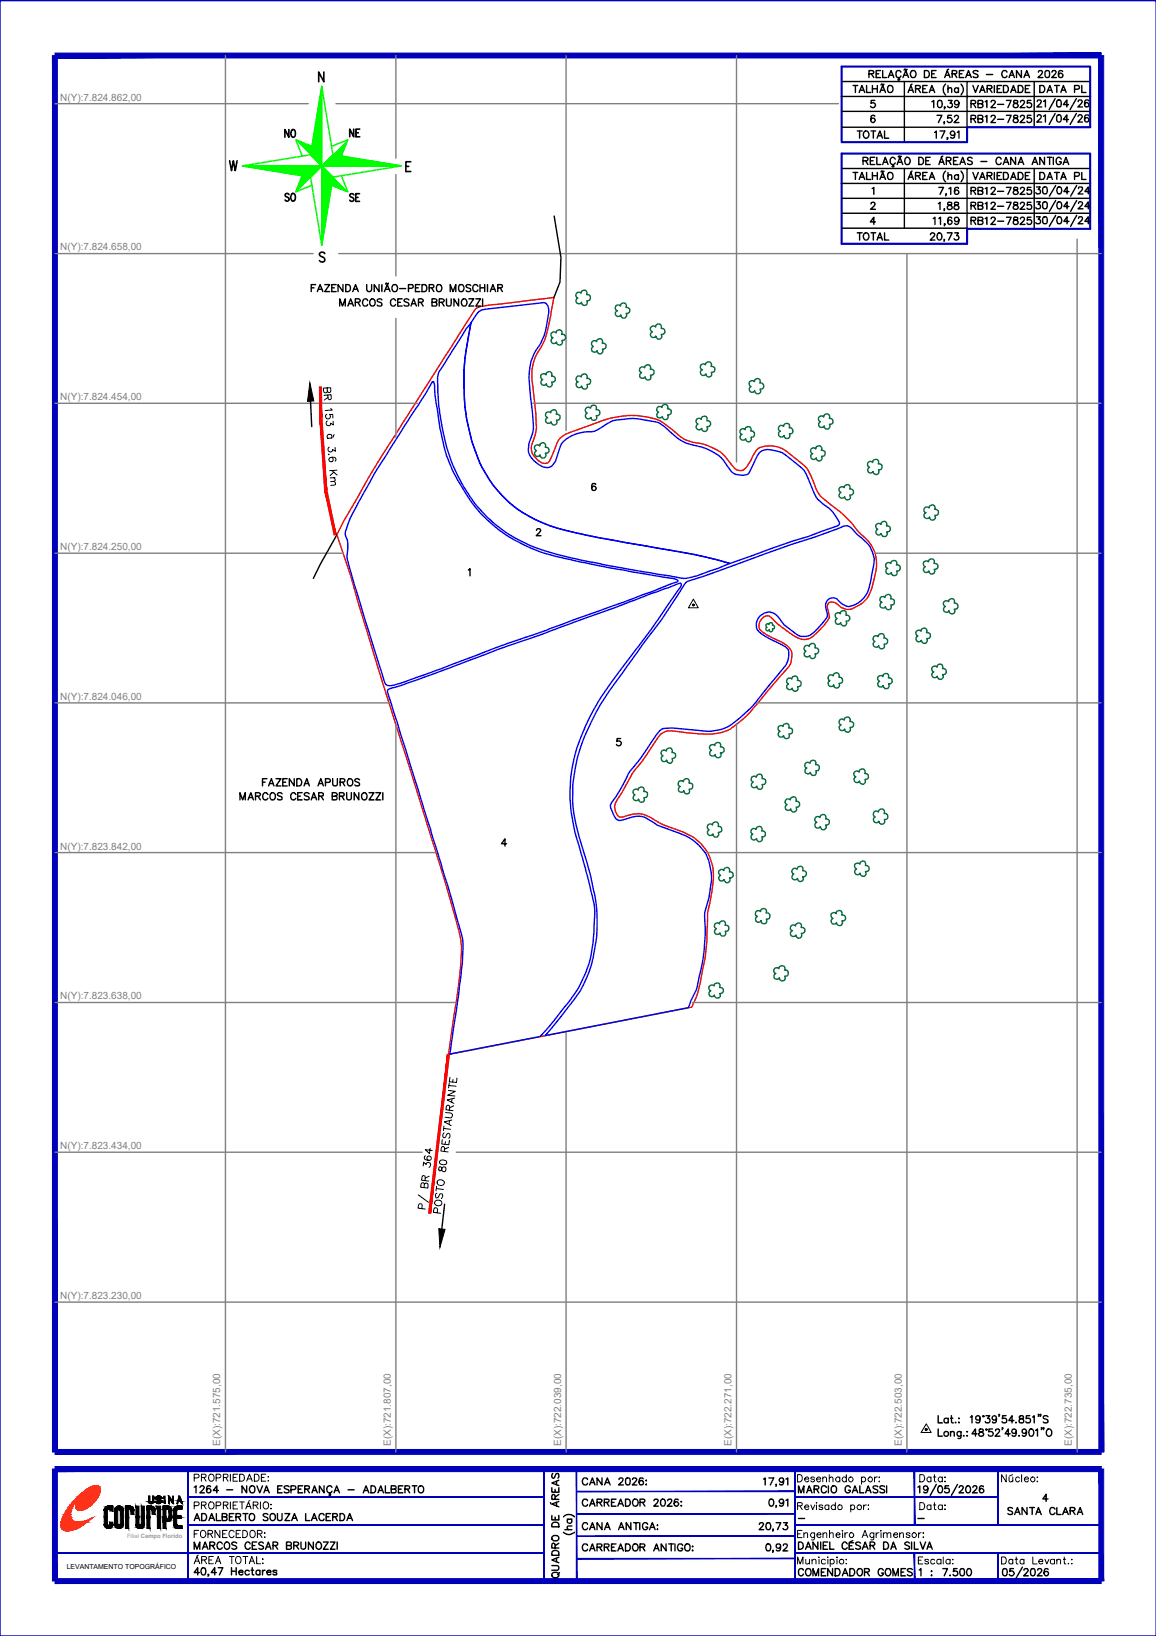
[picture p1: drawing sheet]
<svg xmlns="http://www.w3.org/2000/svg" width="210mm" height="297mm" viewBox="0 0 210 297" stroke-linecap="round" stroke-linejoin="round" font-family="sans-serif">
<defs><g id="words">
<g font-size="4.4">
<text x="50.4" y="26.1">NO</text>
<text x="62.4" y="26.1">NE</text>
<text x="50.4" y="37.7">SO</text>
<text x="62.4" y="37.7">SE</text>
</g>
<g font-size="4">
<text x="175" y="39.2">RB12-7825</text>
<text x="188" y="273.8">4</text>
</g>
<g font-size="2.6">
<text x="143.9" y="276.9">-</text>
<text x="165.5" y="276.9">-</text>
</g>
<g font-size="1.8" fill="#808080">
<text x="10.9" y="18.3">N(Y):7.824.862,00</text>
<text x="10.9" y="45.5">N(Y):7.824.658,00</text>
<text x="10.9" y="72.7">N(Y):7.824.454,00</text>
<text x="10.9" y="99.9">N(Y):7.824.250,00</text>
<text x="10.9" y="127">N(Y):7.824.046,00</text>
<text x="10.9" y="154.2">N(Y):7.823.842,00</text>
<text x="10.9" y="181.4">N(Y):7.823.638,00</text>
<text x="10.9" y="208.6">N(Y):7.823.434,00</text>
<text x="10.9" y="235.9">N(Y):7.823.230,00</text>
<text x="40" y="262.5" transform="rotate(-90 40 262.5)">E(X):721.575,00</text>
<text x="71" y="262.5" transform="rotate(-90 71 262.5)">E(X):721.807,00</text>
<text x="101.9" y="262.5" transform="rotate(-90 101.9 262.5)">E(X):722.039,00</text>
<text x="132.8" y="262.5" transform="rotate(-90 132.8 262.5)">E(X):722.271,00</text>
<text x="163.7" y="262.5" transform="rotate(-90 163.7 262.5)">E(X):722.503,00</text>
<text x="194.6" y="262.5" transform="rotate(-90 194.6 262.5)">E(X):722.735,00</text>
</g>
<text font-size="1.3" x="12.1" y="284.9">LEVANTAMENTO TOPOGRÁFICO</text>
<text font-size="1.1" fill="#989898" x="23.1" y="279.2">Filial Campo Florido</text>
</g></defs>
<!-- layer: 0114001264 -->
<path d="M86.4 56a4.7 4.7 0 0 1 2.7-.6l11.5-1.4-.6 3.3a18 18 0 0 1-1.7 5.7 8.7 8.7 0 0 0-1.5 7.3l.2 2a18.7 18.7 0 0 1 .2 6.8 4.8 4.8 0 0 0-.7 2.8 4.5 4.5 0 0 0 2 2.2 1.05 1.05 0 0 0 1.3-.4l1-2.4a3.5 3.5 0 0 1 2.7-2.8l3.2-1.1a17.6 17.6 0 0 1 12.3-1.3 13.4 13.4 0 0 1 4.3 3 5.5 5.5 0 0 0 3.6 1.4 8.2 8.2 0 0 1 5.3 3.1l.7 .9a1.52 1.52 0 0 0 2.6 .4l1.2-2.1a2.67 2.67 0 0 1 2.9-1.8 4.9 4.9 0 0 1 3.7 1.4l1.1 .8a6.7 6.7 0 0 1 3.3 4.2 6.6 6.6 0 0 0 3.1 4.2 18.3 18.3 0 0 1 4.8 4.6l.6 .7a6.6 6.6 0 0 1 2.8 6.8 12.8 12.8 0 0 1-1.6 5 6.3 6.3 0 0 1-3.2 1.9 2.84 2.84 0 0 1-2.4-1.1 1.01 1.01 0 0 0-1.6 .4v.4l.4 1.8a13.6 13.6 0 0 1-3.5 3.8l-.5 .1a2.71 2.71 0 0 1-2.3-.5 22.3 22.3 0 0 1-4.6-3.6 1.66 1.66 0 0 0-1.6 .8 1.66 1.66 0 0 0 0 1.8 10.7 10.7 0 0 0 3.7 2l.6 .4a2.47 2.47 0 0 1 1.3 3.1 2.61 2.61 0 0 1-1 1.7l-5 5.8a19.4 19.4 0 0 1-5.7 5.2 10.6 10.6 0 0 1-5.4 .5l-1.9-.2a10.8 10.8 0 0 0-3.6-.3 2.63 2.63 0 0 0-1.8 1.4 51.8 51.8 0 0 1-4.5 6.3l-2.7 4.8a2.26 2.26 0 0 0 .4 3.2l1.2-.2a4.7 4.7 0 0 1 4.5 .2 14.2 14.2 0 0 0 4.5 2.2 9.4 9.4 0 0 1 5.7 4l.4 .9a8.4 8.4 0 0 1 .6 5.1l-.9 5.1a49.6 49.6 0 0 1-2 15.2l-.9 2-44.2 8.6 1.1-7.3a87.9 87.9 0 0 0 1.3-12.1l-.1-1.6a215.8 215.8 0 0 0-5.9-20.1l-8.3-26.5-4.3-14.1-1.5-5.3-2.5-7.4a253.5 253.5 0 0 1 13.6-22.9z" fill="none" stroke="#f00" stroke-width=".25"/>
<!-- layer: 0114001264001 -->
<path d="M78.5 69.3h.2l.1 .3a77.9 77.9 0 0 0 2.3 13.1 37.3 37.3 0 0 0 6.4 10.8 28.8 28.8 0 0 0 15.9 8l6.9 1.5 12.2 2.1 .6 .3-.1 .2-9.8 3.7-13.9 5.1-8.4 2.9-15 5.6a19.1 19.1 0 0 1-5.3 1.6 .8 .8 0 0 1-.8-.7l-6.1-20.1a6.5 6.5 0 0 1-.5-4.2 4 4 0 0 0-.5-2.4 15.6 15.6 0 0 1 2.3-5.8 215.4 215.4 0 0 1 9.4-15.5l2.9-4.4z" fill="none" stroke="#00f" stroke-width=".25"/>
<!-- layer: 0114001264004 -->
<path d="M70.4 125.3l.5-.3 2.5-.7 4.7-1.7 12.7-4.8 7.6-2.6 13.2-4.9 10.9-4.1a1.17 1.17 0 0 1 1.2-.3l-.1 .6-1.1 1.6a277 277 0 0 1-11.4 15.6 39 39 0 0 0-7.2 15.7 29.4 29.4 0 0 0 1.4 14.8l1.6 5.9a25.8 25.8 0 0 1 1.1 5.9l-.1 1.4a22.6 22.6 0 0 1-3.3 12.7l-3.8 5-2.8 3.1-16.3 3.2 .3-2a160.5 160.5 0 0 0 2.1-17.3 15.3 15.3 0 0 0-1.1-5.2l-1.6-5.6-3.3-10.9-7.7-24.7z" fill="none" stroke="#00f" stroke-width=".25"/>
<!-- layer: MARGEM -->
<g fill="#0000b8" stroke="#0000b8" stroke-width=".18">
<path d="M10 10.5h189.9v-.9zM10 9.6h189.9l-189.9 .9z"/>
<path d="M9.5 10.1l.9 253.5v-253.5zM9.5 10.1l.9 253.5h-.9z"/>
<path d="M10 263.2v.9l189.9-.9zM10 264.1l189.9-.9v.9z"/>
<path d="M199.5 10.1v253.5h.9zM199.5 10.1h.9v253.5z"/>
<path d="M98.7 266.7l.1 20.1v-20.1zM98.7 266.7l.1 20.1h-.1z"/>
<path d="M10 281.9h88.8zM10 282l88.8-.1z"/>
<path d="M144.4 281.9h55.5zM144.4 282l55.5-.1z"/>
<path d="M34.1 276.8h64.7zM34.1 276.9l64.7-.1z"/>
<path d="M144.4 276.8h55.6zM144.4 276.9l55.6-.1z"/>
<path d="M34.1 271.8h64.7zM34.1 271.9l64.7-.1z"/>
<path d="M34.1 266.7l.1 20.3zM34.1 266.7l.1 20.3z"/>
<path d="M104.6 266.7l.1 20.1zM104.6 266.7l.1 20.1z"/>
<path d="M144.3 266.7l.1 20.1zM144.3 266.7l.1 20.1z"/>
<path d="M166 282l.1 5v-5zM166 282l.1 5h-.1z"/>
<path d="M181.2 282l.1 5zM181.2 282l.1 5z"/>
<path d="M144.4 271.8h36.8zM144.4 271.9l36.8-.1z"/>
<path d="M181.2 266.7l.1 10.2zM181.2 266.7l.1 10.2z"/>
<path d="M166 266.7v10.2h.1zM166 266.7h.1v10.2z"/>
<path d="M104.7 270.7h39.7zM104.7 270.8l39.7-.1z"/>
<path d="M104.7 274.8h39.7zM104.7 274.9l39.7-.1z"/>
<path d="M104.7 278.9h39.7zM104.7 279l39.7-.1z"/>
<path d="M104.7 282.9h39.7zM104.7 283l39.7-.1z"/>
<path d="M199.5 266.7l.9 20.3v-20.3zM199.5 266.7l.9 20.3h-.9z"/>
<path d="M10 287.5h189.9v-.9zM10 286.6h189.9l-189.9 .9z"/>
<path d="M9.5 266.7v20.3h.9zM9.5 266.7h.9v20.3z"/>
<path d="M10 266.3v.9l189.9-.9zM10 267.2l189.9-.9v.9z"/>
<path d="M34.1 266.7l.1 20.2zM34.1 266.7l.1 20.2z"/>
</g>
<path d="M0 .1h209.9v296.9h-209.9z" fill="none" stroke="#0000b8" stroke-width=".25"/>
<g fill="none" stroke="#000" stroke-width=".25">
<path d="M27.4 272.8h.1M27.4 273h.1M27.4 272.8l-.2-.2v-1h-.2v1l.2 .3 .2 .1M27.5 272.8l.2-.2v-1h.2v1l-.2 .3-.2 .1M35.3 270l.3-.2v1.2M35.3 276.1l.5-1.3 .5 1.3M35.5 275.7h.6M36.3 270.1l.1-.3h.4l.3 .4-.8 .8h.8M36.6 274.8h.5a.68 .68 0 0 1 .4 .6 .68 .68 0 0 1-.4 .7h-.5zM37.9 276.1l.5-1.3 .5 1.3M38.1 275.7h.6M38.2 269.9v-.1a.47 .47 0 0 0-.7 .2v.9a.41 .41 0 0 0 .7 .1 .41 .41 0 0 0-.1-.7 .41 .41 0 0 0-.6 .3"/>
<path d="M39.3 274.8v1.3h.7M39.7 270.6h-1l.7-.8v1.2M40.3 275.4h.8l.1-.3-.1-.2-.8-.1v1.3l.8-.1 .1-.3-.3-.3M41.1 270.5h1.1M41.7 275.4h.5M42.5 274.8h-.8v1.3h.8M42.8 275.4h.8v-.5l-.8-.1v1.3M43.3 275.4l.4 .7M44.1 274.8h.9M44.6 274.8v1.3M44.8 269.8v1.2l-.9-1.2v1.2M45.5 274.9a.62 .62 0 0 1 .8 .5 .62 .62 0 0 1-.8 .6l-.2-.4v-.5z"/>
<path d="M45.6 269.8h.1a.64 .64 0 0 1 .6 .6 .64 .64 0 0 1-.6 .6 .73 .73 0 0 1-.1-1.2zM46.6 280h-.8v1.3h.8M46.7 269.8l.5 1.2 .5-1.2M47.9 271l.5-1.2 .5 1.2M48.1 270.6h.6M48.6 275l-.3-.2-.5 .2v.2l.7 .3 .1 .2v.2l-.3 .2-.5-.2M49.3 274.9l.1-.1a.62 .62 0 0 1 .6 .7 .62 .62 0 0 1-.7 .5l-.3-.4 .1-.5zM50.4 274.8v.9a.43 .43 0 0 0 .4 .4 .43 .43 0 0 0 .4-.4v-.9M50.4 270.4h.5M51.2 269.8h-.8v1.2h.8M51.7 274.8h.9l-.9 1.3h.9M52.5 269.9l-.3-.1-.6 .1 .1 .3 .7 .3 .1 .2v.2l-.3 .1-.6-.1"/>
<path d="M52.8 270.5l.8-.1 .1-.2-.1-.4h-.8v1.2M53 276.1l.5-1.3 .5 1.3M53.2 275.7h.6M54.1 270.4h.6M54.7 280v1.1l.3 .2 .5-.2v-1.1M54.9 269.8h-.8v1.2h.8M55.3 270.4l.8-.1v-.5h-.8v1.2M55.5 274.8v1.3h.8M55.8 270.4l.4 .6M56.6 276.1l.5-1.3 .5 1.3M56.6 271l.5-1.2 .5 1.2M56.8 275.7h.6"/>
<path d="M56.8 270.6h.6M56.9 280v1.3l-.9-1.3v1.3M58.7 280h.9l-.9 1.3h.9M58.8 269.8v1.2l-.8-1.2v1.2M58.8 275.1a.48 .48 0 0 0-.5-.3 .48 .48 0 0 0-.4 .5v.3a.48 .48 0 0 0 .4 .5 .48 .48 0 0 0 .5-.3M59.2 275.4h.5M59.9 271l.1 .4h-.3M60 280h.8l-.8 1.3h.8M60 274.8h-.8v1.3h.8M60.3 270.1a.48 .48 0 0 0-.6-.3 .48 .48 0 0 0-.3 .4v.4a.48 .48 0 0 0 .3 .4 .48 .48 0 0 0 .6-.3M60.4 275.4h.7l.1-.5-.8-.1v1.3M60.7 271l.4-1.2 .5 1.2"/>
<path d="M60.8 270.6h.7M60.8 275.4l.5 .7M61.2 280v1.3M61.7 274.8h.4a.68 .68 0 0 1 .5 .6 .68 .68 0 0 1-.5 .7h-.4zM63 276.1l.5-1.3 .5 1.3M63.2 270.5h1.1M63.2 275.7h.6M66 271l.5-1.2 .5 1.2M66.2 270.6h.6M67.4 269.8h.4a.68 .68 0 0 1 .4 .6 .68 .68 0 0 1-.4 .6h-.4zM68.6 271l.5-1.2 .5 1.2M68.8 270.6h.6"/>
<path d="M70 269.8v1.2h.7M71 270.4l.8-.1 .1-.3-.1-.2h-.8v1.2h.8l.1-.4-.3-.2M72.3 270.4h.6M73.2 269.8h-.9v1.2h.9M73.5 270.4l.8-.1 .1-.1-.1-.3-.8-.1v1.2M74 270.4l.4 .6M74.8 269.8h.9M75.3 269.8v1.2M76.2 269.8h.1a.62 .62 0 0 1 .6 .7 .62 .62 0 0 1-.7 .5l-.3-.4 .1-.5zM99.9 272.8l.2 .3M100.2 275.2v.8h1.3v-.8M100.2 270.1v.8h1.3v-.8"/>
<path d="M100.2 279a.64 .64 0 0 1 .8-.2 .64 .64 0 0 1 .4 .7 .64 .64 0 0 1-.8 .3 .64 .64 0 0 1-.4-.8zM100.4 276.5l.3-.1h.5l.2 .2 .1 .6h-1.3v-.4zM100.4 267.5l-.2 .3 .2 .6 .2-.1 .5-.8 .3 .2 .1 .4-.2 .3M100.8 272.2v-.7l-.4-.2-.2 .2v.7h1.3M100.8 270.4v.5M100.8 275.4v.6M101 268.9v.7M101 272.8v.6M101.5 272.6l-1.3 .5 1.3 .5M101.5 268.8l-1.3 .5 1.3 .4M101.5 271.3l-.7 .5M102.3 278.2a1.36 1.36 0 0 0 2 0"/>
<path d="M102.3 275.4a1.36 1.36 0 0 1 2 0M102.6 277.7h1.2M103 275.8h.8M103.2 275.8a.42 .42 0 0 0-.1 .7 .42 .42 0 0 0 .6 0 .42 .42 0 0 0 0-.7M103.8 277.1h-.8v.5l.3 .1M106.7 268.6a.48 .48 0 0 0-.6-.3 .48 .48 0 0 0-.4 .5v.3a.48 .48 0 0 0 .4 .5 .48 .48 0 0 0 .6-.3M106.7 272.5a.48 .48 0 0 0-.6-.3 .48 .48 0 0 0-.4 .5v.3a.48 .48 0 0 0 .4 .5 .48 .48 0 0 0 .6-.3M106.7 276.8a.48 .48 0 0 0-.6-.3 .48 .48 0 0 0-.4 .4v.4a.48 .48 0 0 0 .4 .4 .48 .48 0 0 0 .6-.3M107.1 269.6l.5-1.3 .4 1.3M107.1 273.5l.5-1.3 .4 1.3M107.1 277.7l.5-1.2 .4 1.2M107.2 269.2h.7"/>
<path d="M107.2 273h.7M107.2 277.3h.7M108.4 272.8l.8-.1 .1-.3-.1-.2h-.8v1.3M108.8 272.8l.5 .7M109.3 268.3v1.3l-.9-1.3v1.3M109.3 276.5v1.2l-.9-1.2v1.2M109.7 272.8l.7-.1 .1-.4-.8-.1v1.3M109.8 269.6l.5-1.3 .5 1.3M109.8 277.7l.5-1.2 .5 1.2M110 269.2h.6M110 277.3h.6M110.2 272.8l.4 .7"/>
<path d="M111 272.8h.5M111.8 272.2h-.8v1.3h.8M112.2 273.5l.5-1.3 .5 1.3M112.3 277.7l.5-1.2 .5 1.2M112.4 268.6l.2-.3h.3l.2 .2-.2 .5-.6 .6h.9M112.4 273h.6M112.5 277.3h.6M113.6 272.2h.4a.68 .68 0 0 1 .4 .6 .68 .68 0 0 1-.4 .7h-.4zM113.7 268.4h.6l.1 .5a.53 .53 0 0 1-.5 .7 .87 .87 0 0 1-.2-1.2zM114.6 276.5v1.2l-.9-1.2v1.2M114.9 268.6l.2-.3 .4 .1 .1 .1a1.67 1.67 0 0 1-.8 1.1h.9M115 272.4l.2-.2a.63 .63 0 0 1 .7 .7 .63 .63 0 0 1-.8 .5l-.2-.4z"/>
<path d="M115.1 276.5h.8M115.5 276.5v1.2M116.2 276.5v1.2M116.2 272.8l.8-.1 .1-.3-.3-.2h-.6v1.3M116.7 272.8l.4 .7M116.8 268.5l-.4-.2a.7 .7 0 0 0-.3 1.1 .39 .39 0 0 0 .6 .1 .39 .39 0 0 0 0-.6 .39 .39 0 0 0-.6 .1l-.1 .2M117.3 268.8h.1zM117.3 269.6h.1zM117.6 276.8a.48 .48 0 0 0-.5-.3 .48 .48 0 0 0-.4 .4v.4a.47 .47 0 0 0 .4 .5 .47 .47 0 0 0 .5-.5h-.3M117.9 277.7l.5-1.2 .6 1.2M118.2 277.3h.5M118.7 272.5l.3-.3 .4 .1 .1 .2-.2 .4-.6 .6h.8"/>
<path d="M119.3 276.9l.1 .1zM119.4 277.6v.1zM120.1 272.2h.2a.65 .65 0 0 1 .5 .6 .65 .65 0 0 1-.5 .7 .79 .79 0 0 1-.2-1.3zM121.2 272.5l.1-.2 .2-.1h.4l.1 .2-.2 .5-.6 .6h.8M123.1 272.4v-.2h-.3a.69 .69 0 0 0-.4 .7 .69 .69 0 0 0 .5 .6 .39 .39 0 0 0 .3-.4 .39 .39 0 0 0-.4-.4 .39 .39 0 0 0-.4 .3M123.7 272.7h.1zM123.7 273.3v.2zM137.9 276.8l.2-.3h.4l.1 .2-.2 .4-.6 .6h.9M138.6 268.5l.3-.2v1.3M139.3 276.5a.42 .42 0 0 1 .6 .2 .62 .62 0 0 1 .1 .7 .62 .62 0 0 1-.6 .3h-.1a.92 .92 0 0 1 0-1.2zM139.6 268.3h.9l-.6 1.3M139.8 272.2h.2a.65 .65 0 0 1 .5 .6 .65 .65 0 0 1-.5 .7 .79 .79 0 0 1-.2-1.3z"/>
<path d="M140.4 277.7h-.1h.1l-.1 .3M140.9 276.5h.9l-.6 1.2M141 269.6l-.1-.1v.4M141 273.4l-.1-.1v.4M142.3 268.8a.41 .41 0 0 1-.6 .3 .41 .41 0 0 1-.1-.7 .41 .41 0 0 1 .6 .1l.1 .3a.59 .59 0 0 1-.5 .8l-.2-.2M142.3 272.6a.41 .41 0 0 1-.6 .3 .41 .41 0 0 1-.1-.6 .41 .41 0 0 1 .6 .1l.1 .2a.59 .59 0 0 1-.5 .9l-.2-.2M142.3 276.5h.7l-.4 .4a.44 .44 0 0 1 .3 .7 .44 .44 0 0 1-.7-.1M142.7 268.5l.3-.2v1.3M142.7 272.4l.3-.2v1.3M145 280h.4a.71 .71 0 0 1 .5 .6 .71 .71 0 0 1-.5 .7h-.4zM145 271v-1.2l.5 1.2 .5-1.2v1.2M146.5 271l.4-1.2 .5 1.2"/>
<path d="M146.6 270.6h.7M147.8 270.4l.7-.1 .2-.1-.1-.3-.8-.1v1.2M148.3 270.4l.4 .6M148.5 280v1.3l-.9-1.3v1.3M149 280v1.3M150 270.1a.46 .46 0 0 0-.5-.3 .46 .46 0 0 0-.4 .4v.4a.46 .46 0 0 0 .4 .5 .46 .46 0 0 0 .5-.4M150.3 280h-.8v1.3h.8M150.4 269.8v1.2M150.7 280v1.3h.7M151.2 269.8h.1a.62 .62 0 0 1 .6 .7 .62 .62 0 0 1-.7 .5l-.3-.4 .1-.5zM154.4 270.1a.48 .48 0 0 0-.5-.3 .48 .48 0 0 0-.4 .4v.4a.47 .47 0 0 0 .4 .5 .47 .47 0 0 0 .5-.5h-.3M154.8 271l.4-1.2 .5 1.2"/>
<path d="M154.9 279.7l-.6 .3M154.9 270.6h.7M156.1 269.8v1.2h.7M157.2 271l.4-1.2 .6 1.2M157.4 270.6h.6M159.4 269.9l-.3-.1-.6 .1 .1 .3 .7 .3 .1 .2v.2l-.3 .1-.6-.1M160.4 280a.73 .73 0 0 1 .8 .3 .73 .73 0 0 1 0 .8l-.3 .2h-.5zM160.6 269.9l-.3-.1-.5 .1v.3l.7 .3v.5h-.4l-.3-.1M161 269.8v1.2M165.5 280v1.3M166 280v1.3h.8M166.7 270l.3-.2v1.2"/>
<path d="M167.1 280l.5 1.3 .5-1.3M168.5 270.2a.41 .41 0 0 1-.5 .4 .41 .41 0 0 1-.3-.6 .41 .41 0 0 1 .6-.2 .79 .79 0 0 1-.2 1.2l-.4-.1M170 269.5l-1.1 2M170.5 269.8a.42 .42 0 0 1 .6 .2 .62 .62 0 0 1 .1 .7 .62 .62 0 0 1-.6 .3h-.1a.92 .92 0 0 1 0-1.2zM172.3 269.8h-.7v.5a.46 .46 0 0 1 .7 0 .46 .46 0 0 1-.1 .7 .46 .46 0 0 1-.7-.2M173.9 269.5l-1.1 2M174.2 270.1l.1-.3h.4l.2 .4-.8 .8h.9M175.6 269.8a.42 .42 0 0 1 .5 .2 .62 .62 0 0 1 .2 .7 .62 .62 0 0 1-.6 .3h-.1a.92 .92 0 0 1 0-1.2zM176.7 270.1l.1-.3h.4l.2 .4-.8 .8h.9M178.6 269.9l-.1-.1a.45 .45 0 0 0-.6 .2v.9a.41 .41 0 0 0 .6 .1 .41 .41 0 0 0-.1-.7 .41 .41 0 0 0-.6 .3M183.9 273.9l-.3-.2-.6 .2v.2l.7 .3 .2 .2v.2l-.3 .2-.6-.2M184.2 275l.5-1.3 .5 1.3"/>
<path d="M184.4 274.6h.6M186.5 273.7v1.3l-.9-1.3v1.3M191.9 273.7v1.3h.8M193 275l.5-1.3 .5 1.3M193.2 274.6h.6M194.3 274.3h.8l.1-.4-.1-.1-.8-.1v1.3M194.8 274.3l.4 .7M195.6 275l.5-1.3 .5 1.3M195.8 274.6h.6M35.3 281.3v-1.3l.5 1.3 .5-1.3v1.3M36.2 285.5h-.9l.6-.9v1.3M36.7 284.7l.3-.1a.88 .88 0 0 1 .2 1.3 .45 .45 0 0 1-.6-.2 .9 .9 0 0 1 .1-1z"/>
<path d="M36.7 281.3l.6-1.3 .5 1.3M37 280.9h.5M37.9 285.9l-.1-.1 .1 .2-.1 .2M38.1 280.6l.8-.1v-.4l-.8-.1v1.3M38.6 280.6l.4 .7M39.3 285.5h-.9l.6-.9v1.3M39.6 284.6h.9l-.7 1.3M40.3 280.3a.48 .48 0 0 0-.5-.3 .48 .48 0 0 0-.4 .5 .53 .53 0 0 0 .2 .7 .53 .53 0 0 0 .7-.2M40.9 280.2l.1-.1a.62 .62 0 0 1 .7 .3 .62 .62 0 0 1-.1 .7 .59 .59 0 0 1-.9-.1 .59 .59 0 0 1 .2-.8zM42 284.6v1.3M42 285.3h.9M42.9 284.6v1.3"/>
<path d="M43 280.2a.48 .48 0 0 0-.5-.2 .48 .48 0 0 0-.4 .3l.8 .5 .1 .3-.2 .1a.6 .6 0 0 1-.7-.1M43.4 285.4h.7a.4 .4 0 0 0-.6-.3 .4 .4 0 0 0-.1 .7l.3 .1 .4-.1M45.3 285.3a.43 .43 0 0 0-.7-.1 .43 .43 0 0 0 0 .6 .43 .43 0 0 0 .7 0M45.4 280.3a.48 .48 0 0 0-.5-.3 .48 .48 0 0 0-.4 .5 .53 .53 0 0 0 .2 .7 .53 .53 0 0 0 .7-.2M45.6 285.1h.5M45.8 284.6v1.3h.3M45.8 280.6h.5M47.2 285.3a.41 .41 0 0 0-.6-.1 .41 .41 0 0 0 0 .6 .41 .41 0 0 0 .6 0M47.2 285.1v.8M47.7 285.1v.8M47.8 280.2a.46 .46 0 0 0-.4-.2 .46 .46 0 0 0-.4 .3l.8 .6v.2l-.3 .2-.5-.2M48.1 285.1a.36 .36 0 0 0-.4 .3"/>
<path d="M48.2 281.3l.5-1.3 .5 1.3M48.4 280.9h.6M48.5 285.4h.7a.4 .4 0 0 0-.6-.3 .4 .4 0 0 0-.1 .7l.3 .1 .4-.1M49.6 280.6l.7-.1 .1-.4-.8-.1v1.3M50 280.6l.4 .7M50.2 285.3l-.2-.2h-.4v.2v.1l.6 .2v.3h-.4l-.2-.1M52 280.6h.6l.3-.4-.3-.2h-.6v1.3h.6l.2-.1 .1-.3-.3-.3M53.3 280.6l.8-.1 .1-.3-.3-.2h-.6v1.3M53.8 280.6l.4 .7M57.5 280.2a.6 .6 0 0 1 .9 .1 .6 .6 0 0 1-.3 .9 .6 .6 0 0 1-.7-.2 .6 .6 0 0 1 .1-.8zM100.2 284.3h.9a.42 .42 0 0 1 .4 .4 .42 .42 0 0 1-.4 .4h-.9M100.2 285.7a.64 .64 0 0 1 .8-.2 .64 .64 0 0 1 .4 .7 .64 .64 0 0 1-.8 .3 .64 .64 0 0 1-.4-.8z"/>
<path d="M100.4 281.6l.3-.1 .6 .1 .2 .3v.5h-1.3v-.5zM100.8 281.1v-.8l-.4-.1-.2 .1v.8h1.3M101 282.9v.6M101.5 282.7l-1.3 .5 1.3 .5M101.5 280.2l-.7 .5M101.6 285.5l-.4 .4M106.7 280.6a.48 .48 0 0 0-.6-.3 .48 .48 0 0 0-.4 .5v.3a.48 .48 0 0 0 .4 .5 .48 .48 0 0 0 .6-.3M107.1 281.6l.5-1.3 .4 1.3M107.2 281.2h.7M108.4 280.9h.8l.1-.4-.1-.1-.8-.1v1.3M108.8 280.9l.5 .7M109.7 280.9h.7l.1-.5-.8-.1v1.3"/>
<path d="M110.2 280.9l.4 .7M111 280.9h.5M111.8 280.3h-.8v1.3h.8M112.2 281.6l.5-1.3 .5 1.3M112.4 281.2h.6M113.6 280.3h.4a.68 .68 0 0 1 .4 .7 .68 .68 0 0 1-.4 .6h-.4zM115.1 280.4l.1-.1a.63 .63 0 0 1 .7 .7 .63 .63 0 0 1-.8 .5l-.2-.4v-.3zM116.2 280.9h.8l.1-.4-.3-.2h-.6v1.3M116.7 280.9l.4 .7M118.7 281.6l.5-1.3 .5 1.3M118.9 281.2h.6M120.9 280.3v1.3l-.8-1.3v1.3"/>
<path d="M121.4 280.3h.9M121.9 280.3v1.3M122.6 280.3v1.3M124 280.6a.48 .48 0 0 0-.6-.3 .48 .48 0 0 0-.4 .5v.3a.47 .47 0 0 0 .5 .5 .47 .47 0 0 0 .5-.5h-.3M124.6 280.4l.1-.1a.64 .64 0 0 1 .6 .7 .64 .64 0 0 1-.6 .6 .73 .73 0 0 1-.1-1.2zM125.7 280.8h.1zM125.7 281.5h.1zM139.3 280.4l.1-.1a.65 .65 0 0 1 .6 .7 .65 .65 0 0 1-.6 .6 .79 .79 0 0 1-.1-1.2zM140.4 281.5h-.1h.1l-.1 .3M141.7 280.7a.41 .41 0 0 1-.6 .3 .41 .41 0 0 1-.1-.6 .41 .41 0 0 1 .7 .1v.2a.59 .59 0 0 1-.5 .9l-.2-.2M142.2 280.6a.36 .36 0 0 1 .4-.3 .36 .36 0 0 1 .4 .4l-.2 .3-.6 .6h.8M145.9 285.1a.46 .46 0 0 0-.6-.3 .46 .46 0 0 0-.3 .5v.3a.45 .45 0 0 0 .4 .5 .45 .45 0 0 0 .5-.3"/>
<path d="M146.3 281.3l.5-1.3 .5 1.3M146.4 285a.6 .6 0 0 1 .8 .1 .6 .6 0 0 1 0 .8 .6 .6 0 0 1-.9-.1 .6 .6 0 0 1 .1-.8zM146.5 280.9h.6M147.6 286.1v-1.3l.5 1.3 .5-1.3v1.3M149.1 285.4h.5M149.5 280.6h.5M149.9 284.8h-.8v1.3h.8M151.2 284.8v1.3l-.9-1.3v1.3M151.6 284.8h.5a.71 .71 0 0 1 .4 .7 .71 .71 0 0 1-.4 .6h-.5zM153 286.1l.5-1.3 .5 1.3M153.2 285.7h.6M153.8 280.3a.47 .47 0 0 0-.5-.3 .47 .47 0 0 0-.4 .5 .53 .53 0 0 0 .2 .7 .53 .53 0 0 0 .7-.2"/>
<path d="M154.2 280.7h.5M154.3 284.8h.5a.71 .71 0 0 1 .4 .7 .71 .71 0 0 1-.4 .6h-.5zM155 280.1h-.8v1.2h.8M155.7 285a.53 .53 0 0 1 .8-.1 .53 .53 0 0 1 .1 .7 .49 .49 0 0 1-.5 .5 .49 .49 0 0 1-.5-.5zM156.3 280.2a.49 .49 0 0 0-.5-.2 .49 .49 0 0 0-.4 .3l.9 .6a.5 .5 0 0 1-.4 .4 .5 .5 0 0 1-.5-.2M156.6 281.3l.5-1.3 .5 1.3M156.8 280.9h.6M157 285.4h.7l.2-.3-.2-.3h-.7v1.3M157.4 285.4l.5 .7M158 280.6l.8-.1v-.4l-.8-.1v1.3M158.4 280.6l.4 .7M160.4 285.1a.53 .53 0 0 0-.7-.2 .53 .53 0 0 0-.2 .7 .47 .47 0 0 0 .4 .5 .47 .47 0 0 0 .5-.5h-.3"/>
<path d="M160.9 285a.6 .6 0 0 1 .8 .1 .6 .6 0 0 1-.1 .8 .6 .6 0 0 1-.8-.1 .6 .6 0 0 1 .1-.8zM161.8 281.3l.4-1.3 .5 1.3M161.9 280.9h.7M162.1 286.1v-1.3l.5 1.3 .5-1.3v1.3M163.6 285.4h.5M164.4 284.8h-.8v1.3h.8M165.1 280.2a.46 .46 0 0 0-.4-.2 .46 .46 0 0 0-.4 .3l.8 .6v.2l-.3 .2-.5-.2M165.7 285l-.3-.2-.6 .2 .1 .3 .6 .2 .2 .4a.54 .54 0 0 1-.9 0M166.9 285.1l.3-.3v1.3M168.3 281.3l.5-1.3 .5 1.3M168.5 280.9h.6M169.1 285.3h.1z"/>
<path d="M169.1 286h.1zM171.2 284.8h.8l-.6 1.3M172.5 286v.1l.1-.1M173.8 284.8h-.6l-.1 .6a.46 .46 0 0 1 .7-.1 .46 .46 0 0 1-.1 .7 .46 .46 0 0 1-.6-.1M174.5 284.8a.45 .45 0 0 1 .6 .3v.3a.59 .59 0 0 1-.3 .7l-.5-.2v-.5zM175.7 284.8a.42 .42 0 0 1 .6 .3 .66 .66 0 0 1-.4 1 .84 .84 0 0 1-.2-1.3zM182.2 284.8a.45 .45 0 0 1 .6 .3l.1 .3a.59 .59 0 0 1-.4 .7l-.4-.2-.1-.5zM184 284.8h-.6l-.1 .6a.47 .47 0 0 1 .7 0 .47 .47 0 0 1-.1 .7 .47 .47 0 0 1-.6-.2M185.6 284.6l-1.1 1.9M185.9 285.1l.2-.3h.3l.3 .4-.8 .9h.8M187.3 284.8a.45 .45 0 0 1 .6 .3l.1 .3a.59 .59 0 0 1-.4 .7l-.4-.2-.1-.5zM188.4 285.1l.1-.3h.4l.2 .1v.3l-.8 .9h.9"/>
<path d="M190.3 285l-.1-.2a.42 .42 0 0 0-.5 .3 .64 .64 0 0 0 .3 1 .42 .42 0 0 0 .4-.4 .42 .42 0 0 0-.4-.4 .42 .42 0 0 0-.4 .4"/>
</g>
<g fill="none" stroke="#000" stroke-width=".18">
<path d="M35.3 268.3h.7l.2-.2-.2-.4h-.7v1.2M35.3 273.4l.7-.1 .2-.4-.2-.2h-.7v1.3M35.3 278.5h.5M36.1 277.9h-.8v1.3M36.5 278a.6 .6 0 0 1 .8 .1 .6 .6 0 0 1 0 .9l-.2 .1a.59 .59 0 0 1-.7-.2 .59 .59 0 0 1 0-.7zM36.6 268.3l.7-.1 .1-.4-.8-.1v1.2M36.6 273.3l.7-.1 .1-.4-.8-.1v1.3M37 268.3l.4 .6M37 273.3l.4 .7M37.8 278.5l.8-.1v-.4l-.8-.1v1.3M38.1 267.7a.62 .62 0 0 1 .8 .6 .62 .62 0 0 1-.8 .6l-.2-.4v-.5zM38.1 272.7a.62 .62 0 0 1 .8 .6 .62 .62 0 0 1-.8 .6l-.2-.4v-.5z"/>
<path d="M38.2 278.5l.4 .7M39.2 268.3l.8-.1v-.4l-.8-.1v1.2M39.2 273.4l.8-.2v-.4l-.8-.1v1.3M39.9 277.9v1.3l-.9-1.3v1.3M40.4 278.5h.5M40.6 268.3l.7-.1 .1-.4-.8-.1v1.2M40.6 273.3l.7-.1 .1-.4-.8-.1v1.3M41 268.3l.4 .6M41 273.3l.4 .7M41.2 277.9h-.8v1.3h.8M41.8 267.7v1.2M41.8 272.7v1.3"/>
<path d="M42.3 268.3h.5M42.3 273.3h.5M42.5 278.2a.48 .48 0 0 0-.6-.3 .48 .48 0 0 0-.3 .5 .53 .53 0 0 0 .2 .7 .53 .53 0 0 0 .7-.2M42.9 278.5h.5M43.1 267.7h-.8v1.2h.8M43.1 272.7h-.8v1.3h.8M43.5 267.7h.4a.68 .68 0 0 1 .5 .6 .68 .68 0 0 1-.5 .6h-.4zM43.5 272.7h.9M43.7 277.9h-.8v1.3h.8M43.9 272.7v1.3M44.1 277.9a.71 .71 0 0 1 .8 .3v.2a.62 .62 0 0 1-.4 .8h-.4zM44.6 274l.5-1.3 .5 1.3"/>
<path d="M44.8 268.9l.5-1.2 .5 1.2M44.8 273.5h.6M45 268.5h.6M45.4 272.4l-.3 .2M45.5 278a.6 .6 0 0 1 .8 .1 .6 .6 0 0 1-.1 .9l-.1 .1a.59 .59 0 0 1-.7-.2 .59 .59 0 0 1 0-.7zM46 273.3l.7-.1 .2-.3-.2-.2h-.7v1.3M46.2 267.7h.4a.68 .68 0 0 1 .5 .6 .68 .68 0 0 1-.5 .6h-.4zM46.4 273.3l.5 .7M46.7 278.5l.8-.1v-.4l-.8-.1v1.3M47.2 278.5l.4 .7M47.3 272.7v1.3M47.5 268.3h.5"/>
<path d="M48 272.7a.62 .62 0 0 1 .8 .6 .62 .62 0 0 1-.8 .6l-.2-.4v-.5zM48 278.4h.1zM48 279.1h.1zM48.3 267.7h-.8v1.2h.8M48.6 268.1h.2zM48.6 268.9h.2zM49.1 273.2h.2zM49.2 273.8v.2zM144.8 267.7h.4a.71 .71 0 0 1 .5 .7 .71 .71 0 0 1-.5 .7h-.4zM144.8 273.4h.7l.1-.5-.8-.1v1.3M144.8 278.5h.5M145.2 273.4l.5 .7"/>
<path d="M145.6 277.9h-.8v1.3h.8M146 278.5l.3-.2 .3 .1v.8M146 278.3v.9M146.1 268.5h.8a.42 .42 0 0 0-.5-.3 .42 .42 0 0 0-.4 .5 .42 .42 0 0 0 .4 .4l.5-.3M146.1 273.6h.8l-.2-.3a.43 .43 0 0 0-.5 .1 .43 .43 0 0 0 .1 .6 .43 .43 0 0 0 .6-.1M147.2 273.2l.4 .9 .4-.9M147.9 268.4a.37 .37 0 0 0-.3-.2 .37 .37 0 0 0-.4 .2l.1 .1 .5 .2 .1 .1a.37 .37 0 0 1-.3 .3 .37 .37 0 0 1-.4-.3M147.9 278.3v1l-.1 .3h-.4M147.9 278.5a.42 .42 0 0 0-.6-.1 .42 .42 0 0 0 0 .6 .42 .42 0 0 0 .6 0M148.3 268.5h.7a.42 .42 0 0 0-.4-.3 .42 .42 0 0 0-.4 .5 .42 .42 0 0 0 .4 .4l.4-.3M148.3 272.8v.1zM148.3 273.2v.9"/>
<path d="M148.3 278.7h.8v-.2a.4 .4 0 0 0-.6 0 .4 .4 0 0 0 0 .6 .4 .4 0 0 0 .6-.1M149.4 268.4l.3-.2 .3 .1 .1 .8M149.4 273.4l-.3-.2-.3 .1v.2l.5 .2 .1 .2-.3 .2h-.3l-.1-.2M149.4 268.2v.9M149.4 278.5l.4-.2 .3 .1v.8M149.4 278.3v.9M150.5 273.4a.41 .41 0 0 0-.6 0 .41 .41 0 0 0 0 .6 .41 .41 0 0 0 .6-.1M150.5 273.2v.9M150.6 268.4l.3-.2 .3 .1 .1 .8M150.6 267.7v1.4M150.6 278.5l.3-.2 .4 .1v.8M150.6 277.9v1.3"/>
<path d="M151.7 273.4a.42 .42 0 0 0-.6 0 .42 .42 0 0 0 0 .6 .42 .42 0 0 0 .6-.1M151.7 272.8v1.3M151.8 278.7h.7a.4 .4 0 0 0-.5-.4 .4 .4 0 0 0-.2 .7 .37 .37 0 0 0 .4 .2 .37 .37 0 0 0 .3-.2M152.5 268.4a.42 .42 0 0 0-.6-.1 .42 .42 0 0 0 0 .6 .42 .42 0 0 0 .6-.1M152.5 268.2v.9M153 277.9v.1zM153 278.3v.9M153.4 278.3v.9M153.7 268.4a.42 .42 0 0 0-.7-.1 .42 .42 0 0 0 0 .6 .42 .42 0 0 0 .7-.1M153.7 267.7v1.4M153.9 278.3l-.3 .1-.2 .3M154.5 273.4a.41 .41 0 0 1 .6 0 .41 .41 0 0 1 0 .6 .41 .41 0 0 1-.6-.1"/>
<path d="M154.5 273.2v1.3M156.4 268.4a.42 .42 0 0 1 .6-.1 .42 .42 0 0 1 0 .6 .42 .42 0 0 1-.6-.1M156.4 268.2v1.3M156.5 279.2l.6-1.3 .5 1.3M156.8 278.8h.6M156.8 273.2v.9M157.3 273.2a.42 .42 0 0 0-.5 .4M157.6 273.3h.1zM157.7 274v.1zM158.7 278.3l-.1 1.2-.5 .1M158.7 278.5a.4 .4 0 0 0-.6-.1 .4 .4 0 0 0 0 .6 .4 .4 0 0 0 .6 0M158.8 268.2v.9"/>
<path d="M159.1 278.3v.9M159.3 268.2l-.3 .1-.2 .2M159.6 278.3l-.3 .1-.2 .3M159.6 268.2v.1zM159.6 268.9v.2zM160 277.9v.1zM160 278.3v.9M160.4 278.5l.3-.2 .3 .1 .1 .8M160.4 278.3v.9M161.1 278.5l.3-.2 .3 .1 .1 .8M162.3 278.7h.7v-.2a.4 .4 0 0 0-.6 0 .4 .4 0 0 0 0 .6 .4 .4 0 0 0 .6-.1M163.4 278.5l.3-.2 .3 .1v.8"/>
<path d="M163.4 278.3v.9M165.2 278.5a.37 .37 0 0 0-.3-.2 .37 .37 0 0 0-.4 .2l.1 .1 .6 .2v.2a.37 .37 0 0 1-.3 .2 .37 .37 0 0 1-.4-.2M166.8 278.3v.9M167 267.7h.4a.69 .69 0 0 1 .5 .7 .69 .69 0 0 1-.5 .7h-.4zM167 272.8h.4a.66 .66 0 0 1 .5 .7 .66 .66 0 0 1-.5 .6h-.4zM167.3 278.3l-.3 .1-.2 .3M167.6 279.1h.1zM167.6 278.3v.1zM169 268.4a.4 .4 0 0 0-.6-.1 .4 .4 0 0 0 0 .6 .4 .4 0 0 0 .6-.1M169 273.4a.41 .41 0 0 0-.6 0 .41 .41 0 0 0 0 .6 .41 .41 0 0 0 .6-.1M169 268.2v.9M169 273.2v.9"/>
<path d="M169.5 268.2h.4M169.5 273.2h.4M169.7 267.7v1.1v.2l.3 .1M169.7 272.8v1.3h.3M171.1 268.4a.42 .42 0 0 0-.6-.1 .42 .42 0 0 0 0 .6 .42 .42 0 0 0 .6-.1M171.1 273.4a.42 .42 0 0 0-.6 0 .42 .42 0 0 0 0 .6 .42 .42 0 0 0 .6-.1M171.1 268.2v.9M171.1 273.2v.9M171.5 273.3h.2zM171.6 268.2v.1zM171.6 268.9v.2zM171.6 274v.1z"/>
<path d="M182.7 267.7v1.4l-.8-1.4v1.4M183.2 268.2v.6l.2 .3h.2l.3-.3M183.9 267.7l-.6 .3M183.9 268.2v.9M185.1 268.4a.4 .4 0 0 0-.6-.1 .4 .4 0 0 0 0 .6 .4 .4 0 0 0 .6-.1M185.5 267.7v1.4M186 268.5h.7v-.1a.4 .4 0 0 0-.6-.1 .4 .4 0 0 0 0 .6 .4 .4 0 0 0 .6-.1M188.3 268.2v.1zM188.3 268.9v.2zM35.3 283.9l.5-1.3 .5 1.3M35.5 283.4h.6M36 282.3l-.2 .2"/>
<path d="M36.6 283.2h.6l.3-.3-.1-.3h-.8v1.3M37.1 283.2l.4 .7M37.9 283.2h.5M38.7 282.6h-.8v1.3h.8M39.1 283.9l.5-1.3 .5 1.3M39.3 283.4h.6M41.7 282.6h.8M42.1 282.6v1.3M42.9 282.8a.6 .6 0 0 1 .8 .1 .6 .6 0 0 1-.1 .8 .6 .6 0 0 1-.8-.1 .6 .6 0 0 1 .1-.8zM44.1 282.6h.9M44.6 282.6v1.3M45.3 283.9l.4-1.3 .5 1.3"/>
<path d="M45.4 283.4h.7M46.6 282.6v1.3h.7M47.7 283.8h.1zM47.7 283v.2zM144.8 284v-1.3l.5 1.3 .5-1.3v1.3M146.3 283.1v.8l.3 .1 .4-.3M147 283.1v.9M147.4 283.4l.3-.2h.4l.1 .8M147.4 283.1v.9M148.6 282.7h.2zM148.7 283.1v.9M149.9 283.3a.41 .41 0 0 0-.6-.1 .41 .41 0 0 0 0 .6 .41 .41 0 0 0 .6 0"/>
<path d="M150.2 282.7h.2zM150.3 283.1v.9M150.7 283.3a.41 .41 0 0 1 .6-.1 .41 .41 0 0 1 0 .6 .41 .41 0 0 1-.6 0M150.7 283.1v1.3M152 282.7v.1zM152 283.1v.9M153.6 283.2h.1zM153.6 283.9h.1zM166.8 283.3h.5M167.6 282.7h-.8v1.3h.8M168.6 283.3l-.2-.2-.4 .1v.2l.4 .1 .2 .3-.2 .2-.4-.1-.1-.1M169.7 283.3a.41 .41 0 0 0-.6-.1 .41 .41 0 0 0 0 .6 .41 .41 0 0 0 .6 0"/>
<path d="M170.9 283.3a.42 .42 0 0 0-.7-.1 .42 .42 0 0 0 0 .6 .42 .42 0 0 0 .7 0M170.9 283.1v.9M171.3 282.7v1.3M172.5 283.3a.42 .42 0 0 0-.6-.1 .42 .42 0 0 0 0 .6 .42 .42 0 0 0 .6 0M172.5 283.1v.9M172.9 283.2h.2zM172.9 283.9h.2zM181.9 282.7h.4a.68 .68 0 0 1 .4 .6 .68 .68 0 0 1-.4 .7h-.4zM183.9 283.3a.41 .41 0 0 0-.6-.1 .41 .41 0 0 0 0 .6 .41 .41 0 0 0 .6 0M183.9 283.1v.9M184.3 283.1h.5M184.5 282.7v1l.1 .2 .2 .1"/>
<path d="M185.9 283.3a.41 .41 0 0 0-.6-.1 .41 .41 0 0 0 0 .6 .41 .41 0 0 0 .6 0M185.9 283.1v.9M187.5 282.7v1.3h.8M188.6 283.5h.8l-.2-.3a.43 .43 0 0 0-.5 .1 .43 .43 0 0 0 .1 .6 .43 .43 0 0 0 .6-.1M189.7 283.1l.4 .9 .4-.9M191.5 283.3a.42 .42 0 0 0-.7-.1 .42 .42 0 0 0 0 .6 .42 .42 0 0 0 .7 0M191.5 283.1v.9M191.9 283.4l.2-.2h.4l.1 .8M191.9 283.1v.9M193.1 283.1h.4M193.3 282.7v1v.2l.2 .1M194 283.9h-.1h.2"/>
<path d="M194.6 283.2h.1zM194.6 283.9h.1z"/>
<circle cx="152.5" cy="273.7" r=".43"/>
<circle cx="154.5" cy="268.6" r=".43"/>
<circle cx="154.6" cy="278.7" r=".43"/>
<circle cx="156" cy="273.7" r=".43"/>
<circle cx="158" cy="268.6" r=".43"/>
<circle cx="166" cy="278.7" r=".43"/>
<circle cx="187.5" cy="268.6" r=".43"/>
<circle cx="152.8" cy="283.5" r=".43"/>
</g>
<!-- layer: SETA_NORTE -->
<g fill="none" stroke="#0f0" stroke-width=".25">
<path d="M58.4 15.7l2.1 12.4 12.4 2-12.4 2.1-2.1 12.3-2-12.3-12.4-2.1 12.4-2zM58.4 15.7v28.8M58.4 15.9h.1M58.4 15.7v.1M58.4 16v.1M58.4 16.1l-.1 .1M58.4 16.2l-.1 .2M58.4 16.4l-.1 .1M58.4 16.5l-.1 .2M58.4 16.6l-.1 .2M58.4 16.7l-.2 .3M58.4 16.9l-.2 .2"/>
<path d="M58.4 17l-.2 .3M58.4 17.1l-.3 .3M58.4 17.3l-.3 .3M58.4 17.4l-.3 .3M58.4 17.5l-.3 .4M58.4 17.7l-.4 .4M58.4 17.8l-.4 .4M58.4 17.9l-.4 .5M58.4 18.1l-.4 .4M58.4 18.2l-.4 .5M58.4 18.3l-.5 .5M58.4 18.4l-.5 .6"/>
<path d="M58.4 18.6l-.5 .5M58.4 18.7l-.6 .5M58.4 18.8l-.6 .6M58.4 19l-.6 .6M58.4 19.1l-.7 .6M58.4 19.2l-.7 .7M58.4 19.3l-.7 .7M58.4 19.5l-.7 .7M58.4 19.6l-.7 .7M58.4 19.7l-.7 .8M58.4 19.8l-.8 .8M58.4 20l-.8 .8"/>
<path d="M44 30.1h28.9M44.1 30.1h.1M44.3 30.1v.1M44.4 30.1v.1M44.6 30.1l-.1 .1M44.7 30.1l-.1 .1M44.8 30.1l-.1 .1M45 30.1l-.2 .2M45.1 30.1l-.2 .2M45.2 30.1l-.2 .2M45.3 30.1l-.2 .2M45.5 30.1l-.2 .2"/>
<path d="M45.6 30.1l-.2 .2M45.7 30.1l-.2 .2M45.8 30.1l-.2 .3M46 30.1l-.3 .3M46.1 30.1l-.3 .3M46.2 30.1l-.3 .3M46.4 30.1l-.4 .4M46.5 30.1l-.4 .4M46.6 30.1l-.4 .4M46.7 30.1l-.3 .4M46.9 30.1l-.5 .4M47 30.1l-.4 .5"/>
<path d="M47.1 30.1l-.4 .5M47.2 30.1l-.4 .5M47.4 30.1l-.5 .5M47.5 30.1l-.5 .5M47.6 30.1l-.5 .5M47.8 30.1l-.6 .5M47.9 30.1l-.6 .6M48 30.1l-.5 .6M48.1 30.1l-.6 .6M48.3 30.1l-.6 .6M48.4 30.1l-.6 .6M48.5 30.1l-.6 .7"/>
<path d="M48.6 30.1l-.6 .7M48.8 30.1l-.7 .7M48.9 30.1l-.7 .7M49 30.1l-.7 .7M49.1 30.1l-.7 .7M49.3 30.1l-.7 .7M49.4 30.1l-.8 .8M49.5 30.1l-.7 .8M49.7 30.1l-.8 .8M49.8 30.1l-.8 .8M49.9 30.1l-.8 .8M50 30.1l-.8 .9"/>
<path d="M50.2 30.1l-.9 .9M50.3 30.1l-.9 .9M50.4 30.1l-.9 .9M50.5 30.1l-.9 1M50.7 30.1l-1 1M50.8 30.1l-.9 1M50.9 30.1l-.9 1M51.1 30.1l-1 1M51.2 30.1l-1 1M51.3 30.1l-1 1M51.4 30.1l-1 1.1M51.6 30.1l-1.1 1.1"/>
<path d="M51.7 30.1l-1.1 1.1M51.8 30.1l-1.1 1.1M51.9 30.1l-1.1 1.1M52.1 30.1l-1.2 1.2M52.2 30.1l-1.1 1.2M52.3 30.1l-1.1 1.2M52.5 30.1l-1.2 1.2M52.6 30.1l-1.2 1.2M52.7 30.1l-1.2 1.3M52.8 30.1l-1.2 1.3M53 30.1l-1.3 1.3M53.1 30.1l-1.3 1.3"/>
<path d="M53.2 30.1l-1.3 1.3M53.3 30.1l-1.3 1.3M53.5 30.1l-1.3 1.3M53.6 30.1l-1.4 1.4M53.7 30.1l-1.3 1.4M53.8 30.1l-1.3 1.4M53.9 25.5l2.5 2.5 2-2.1M54 30.1l-1.4 1.4M54.1 25.6l2.3 2.3M54.1 30.1l-1.4 1.5M54.3 30.1l-1.5 1.5M54.3 25.6l2.1 2.2"/>
<path d="M54.4 30.1l-1.5 1.5M54.5 30.1l-1.5 1.5M54.7 30.1l-1.6 1.5M54.7 25.8l1.8 1.7M54.8 30.1l-1.5 1.6M54.9 30.1l-1.6 1.6M54.9 31.9h.1M54.9 25.9l1.6 1.6M55 30.1l-1.5 1.6M55 31.9l-.2 .3M55.2 30.1l-1.6 1.6M55.2 31.9l-.6 .7"/>
<path d="M55.3 30.1l-1.6 1.6M55.3 26.1l1.2 1.1M55.4 30.1l-1.6 1.6M55.5 32l-1.1 1M55.5 30.1l-1.6 1.6M55.5 26.1l1.1 1M55.7 30.1l-1.7 1.7M55.7 32l-1.4 1.4M55.8 30.1l-1.7 1.7M55.9 30.1l-1.7 1.7M56 30.1l-1.7 1.7M56.2 30.1l-1.8 1.7"/>
<path d="M56.2 26.4l.4 .4M56.3 30.1l-1.7 1.8M56.4 26.5l.2 .2M56.4 30.1l-1.7 1.8M56.6 30.1l-1.8 1.8M56.6 26.5v.1M56.6 33.6l-2.9 1.2M56.7 30.1l-1.8 1.8-1.2 2.9 4.7-4.7M56.8 30.1l-1.8 1.8M56.9 30.1l-2.2 2.3M57.1 30.1l-1.9 1.8M57.2 30.1l-2.7 2.7"/>
<path d="M57.3 30.1l-1.9 1.9M57.4 30.1l-3 3.1M57.6 30.1l-2 1.9M57.7 30.1l-3.5 3.5M57.8 30.1l-3.7 3.7M58 30.1l-4 3.9M58.1 30.1l-4.2 4.1M58.2 30.1l-4.4 4.3M58.3 30.1l-4.5 4.6M58.4 30.1h.1M58.4 26.1l-2 2 2 2-2 2.1M58.4 24.8l-1.8 1.8-2.9-1.2 1.2 2.9"/>
<path d="M58.4 20.7l-1 1M58.4 20.1l-.8 .8M58.4 20.2l-.9 .9M58.4 20.3l-.9 .9M58.4 20.5l-.9 .9M58.4 20.6l-1 .9M58.4 20.9l-1 1M58.4 21l-1 1M58.4 21.1l-1 1.1M58.4 21.2l-1.1 1.1M58.4 21.4l-1.1 1.1M58.4 21.5l-1.1 1.1"/>
<path d="M58.4 21.6l-1.1 1.2M58.4 21.7l-1.2 1.2M58.4 21.9l-1.2 1.2M58.4 22l-1.2 1.2M58.4 22.1l-1.3 1.3M58.4 22.3l-1.3 1.2M58.4 22.4l-1.3 1.3M58.4 22.5l-1.3 1.4M58.4 22.6l-1.3 1.4M58.4 22.8l-1.4 1.4M58.4 22.9l-1.4 1.4M58.4 23l-1.4 1.5"/>
<path d="M58.4 23.1l-1.4 1.5M58.4 23.3l-1.5 1.5M58.4 23.4l-1.5 1.5M58.4 23.5l-1.5 1.5M58.4 23.7l-1.5 1.5M58.4 23.8l-1.5 1.6M58.4 23.9l-1.6 1.6M58.4 24l-1.6 1.7M58.4 24.2l-1.6 1.6M58.4 24.3l-1.7 1.7M58.4 24.4l-1.7 1.7M58.4 24.5l-1.7 1.8"/>
<path d="M58.4 24.7l-1.8 1.7M58.4 24.9l-1.8 1.8M58.4 25l-1.8 1.9-.6-.6M58.4 25.2l-1.8 1.8-.8-.8M58.4 25.3l-1.9 1.9M58.4 25.4l-1.9 1.9-1.4-1.3M58.4 25.6l-1.9 1.9M58.4 25.7l-1.9 2-2-2M58.4 25.8l-2 2M58.4 26.2l-1.9 1.9M58.4 26.3l-1.9 1.9M58.4 26.4l-1.8 1.9"/>
<path d="M58.4 26.6l-1.8 1.7M58.4 26.7l-1.7 1.7M58.4 26.8l-1.6 1.7M58.4 27l-1.5 1.5M58.4 27.1l-1.5 1.5M58.4 27.2l-1.4 1.4M58.4 27.3l-1.4 1.4M58.4 27.5l-1.3 1.3M58.4 27.6l-1.3 1.3M58.4 27.7l-1.2 1.2M58.4 27.8l-1.1 1.2M58.4 28l-1 1"/>
<path d="M58.4 28.1l-1 1M58.4 28.2l-.9 1M58.4 28.3l-.9 .9M58.4 28.5l-.8 .8M58.4 28.6l-.7 .8M58.4 28.7l-.7 .7M58.4 28.9l-.6 .6M58.4 29l-.5 .6M58.4 29.1l-.5 .5M58.4 29.2l-.4 .5M58.4 29.4l-.4 .3M58.4 29.5l-.3 .3"/>
<path d="M58.4 29.6l-.2 .3M58.4 29.7l-.1 .3M58.4 29.9l-.1 .1M58.4 30v.1M58.5 30.2l-.1 .1M58.5 30.3l-.1 .1M58.6 30.3l-.2 .2M58.7 30.4l-.3 .2M58.8 30.5l-.4 .3M58.8 30.5l-.4 .4M58.9 30.6l-.5 .4M59 30.6l-.6 .5"/>
<path d="M59 30.7l-.6 .6M59.1 30.8l-.7 .6M59.1 30.8l-.7 .8M59.2 39.9l-.8 .8M59.2 39.8l-.8 .8M59.2 39.7l-.8 .8M59.2 30.9l-.8 .8M59.3 39.5l-.9 .8M59.3 39.4l-.9 .8M59.3 31l-.9 .8M59.3 39.2l-.9 .9M59.3 39.1l-.9 .8"/>
<path d="M59.4 38.9l-1 .9M59.4 31l-1 .9M59.4 38.8l-1 .9M59.4 38.6l-1 1M59.4 31.1l-1 1M59.4 38.4l-1 1M59.4 38.3l-1 1M59.5 38.1l-1.1 1.1M59.5 31.1l-1.1 1.1M59.5 38l-1.1 1.1M59.5 37.8l-1.1 1.1M59.5 31.2l-1.1 1.1"/>
<path d="M59.6 37.7l-1.2 1.1M59.6 37.5l-1.2 1.2M59.6 37.4l-1.2 1.2M59.6 31.3l-1.2 1.2M59.6 37.2l-1.2 1.2M59.6 37.1l-1.2 1.2M59.6 31.4l-1.2 1.2M59.7 36.9l-1.3 1.3M59.7 36.8l-1.3 1.2M59.7 36.6l-1.3 1.3M59.7 31.4l-1.3 1.3M59.8 36.5l-1.4 1.3"/>
<path d="M59.8 36.3l-1.4 1.4M59.8 31.5l-1.4 1.3M59.8 36.1l-1.4 1.4M59.8 36l-1.4 1.4M59.9 35.8l-1.5 1.5M59.9 31.5l-1.5 1.5M59.9 35.7l-1.5 1.5M59.9 35.5l-1.5 1.5M59.9 31.6l-1.5 1.5M59.9 35.4l-1.5 1.5M59.9 35.2l-1.5 1.6M60 35.1l-1.6 1.5"/>
<path d="M60 35l-1.6 1.5M60 31.7l-1.6 1.5M60 34.8l-1.6 1.6M60 31.7l-1.6 1.6M60.1 34.6l-1.7 1.7M60.1 34.5l-1.7 1.6M60.1 34.3l-1.7 1.7M60.1 34.2l-1.7 1.7M60.1 31.8l-1.7 1.7M60.2 34l-1.8 1.8M60.2 31.9l-1.8 1.7M60.2 26.6l3-1.2-1.2 2.9"/>
<path d="M60.2 33.9l-1.8 1.7M60.2 33.7l-1.8 1.8M60.2 33.6l-1.8 1.8M60.2 31.9l-1.8 1.8M60.2 33.6l.1 .1M60.2 33.5l.3 .3M60.3 33.3l-1.9 1.8M60.3 32l-1.9 1.9M60.3 33.3l.6 .6M60.3 33.2l.8 .8M60.3 33l-1.9 1.9M60.3 33l1.2 1.2"/>
<path d="M60.3 32.9l1.4 1.4M60.4 32l-2 2M60.4 32.5l-2 2M60.4 32.1l-2 2M60.4 32.6l1.9 1.9M60.4 32.5l2.1 2.1M60.4 32.4l2.3 2.3M60.5 28.1l-2.1 2 2.1 2.1M60.5 32.3l-2.1 2.1M60.5 32.2l-2.1 2M60.5 32.2l2.4 2.5M60.5 28.1l-2 2"/>
<path d="M60.7 33.9l-.5-.5-1.8 1.8M60.7 28.1l-2 2M60.8 28.1l-2 2M60.9 28.1l-1.9 2M61 28.2l-1.9 1.9M61.1 28.2l-1.9 1.9M61.3 28.2l-1.9 1.9M61.3 34.1l-1-1-1.9 1.9M61.4 28.2l-1.9 1.9M61.5 28.3l-1.9 1.8M61.6 28.3l-1.9 1.8M61.7 28.3l-1.8 1.8"/>
<path d="M61.9 28.3l-1.8 1.8M61.9 34.4l-1.5-1.6-2 1.9M62 31.9l1.2 2.9-3-1.2M62 28.3h-.1M62 28.3l-1.8 1.8M62.1 28.1l-2.1 2M62.1 34.4l-1.7-1.7-2 1.9M62.1 28.3l-1.7 1.8M62.1 27.8l-.4 .5M62.2 28.3l-1.7 1.8M62.2 27.7l-.6 .6M62.3 27.5l-.8 .8"/>
<path d="M62.4 28.4l-1.8 1.7M62.4 27.2l-1 1M62.4 28.4l-1.7 1.7M62.5 27l-1.2 1.2M62.6 28.4l-1.7 1.7M62.6 26.8l-1.4 1.4M62.7 26.6l-1.6 1.6M62.7 28.4l-1.7 1.7M62.7 26.4l-1.7 1.8M62.8 28.5l-1.7 1.6M62.8 26.2l-1.9 1.9M62.9 28.5l-1.6 1.6"/>
<path d="M62.9 26l-2.1 2.1M63 28.5l-1.6 1.6M63 25.8l-2.3 2.3M63.1 25.6l-4.5 4.5M63.1 28.5l-1.6 1.6M63.2 28.5l-1.6 1.6M63.3 28.6l-1.5 1.5M63.5 28.6l-1.6 1.5M63.5 28.6l-1.5 1.5M63.7 28.6l-1.6 1.5M63.8 28.6l-1.5 1.5M63.9 28.6l-1.5 1.5"/>
<path d="M64 28.6l-1.5 1.5M64.1 28.7l-1.4 1.4M64.2 28.7l-1.4 1.4M64.3 28.7l-1.4 1.4M64.4 28.7l-1.4 1.4M64.5 28.7l-1.3 1.4M64.6 28.8l-1.3 1.3M64.8 28.8l-1.4 1.3M64.9 28.8l-1.4 1.3M65 28.8l-1.3 1.3M65.1 28.9l-1.3 1.2M65.2 28.9l-1.3 1.2"/>
<path d="M65.3 28.9l-1.2 1.2M65.4 28.9l-1.2 1.2M65.5 28.9l-1.2 1.2M65.6 28.9l-1.2 1.2M65.7 28.9l-1.1 1.2M65.8 29l-1.1 1.1M66 29l-1.2 1.1M66.1 29l-1.2 1.1M66.2 29l-1.1 1.1M66.3 29l-1.1 1.1M66.4 29.1l-1.1 1M66.5 29.1l-1.1 1"/>
<path d="M66.6 29.1l-1 1M66.7 29.1l-1 1M66.8 29.1l-1 1M66.9 29.2l-.9 .9M67.1 29.2l-1 .9M67.1 29.2l-.9 .9M67.3 29.2l-1 .9M67.4 29.2l-.9 .9M67.5 29.2l-.9 .9M67.6 29.2l-.9 .9M67.7 29.3l-.9 .8M67.8 29.3l-.8 .8"/>
<path d="M67.9 29.3l-.8 .8M68 29.3l-.8 .8M68.2 29.3l-.8 .8M68.2 29.4l-.7 .7M68.4 29.4l-.8 .7M68.5 29.4l-.8 .7M68.6 29.4l-.7 .7M68.7 29.4l-.7 .7M68.8 29.4l-.6 .7M68.9 29.4l-.6 .7M69 29.5l-.6 .6M69.1 29.5l-.6 .6"/>
<path d="M69.3 29.5l-.6 .6M69.3 29.5l-.5 .6M69.5 29.6l-.6 .5M69.6 29.6l-.6 .5M69.7 29.6l-.5 .5M69.8 29.6l-.5 .5M69.9 29.6l-.5 .5M70 29.7l-.4 .4M70.1 29.7l-.4 .4M70.2 29.7l-.4 .4M70.3 29.7l-.4 .4M70.4 29.7l-.3 .4"/>
<path d="M70.6 29.7l-.4 .4M70.7 29.7l-.4 .4M70.8 29.8l-.4 .3M70.9 29.8l-.3 .3M71 29.8l-.3 .3M71.1 29.8l-.3 .3M71.2 29.8l-.2 .3M71.3 29.9l-.2 .2M71.4 29.9l-.2 .2M71.5 29.9l-.2 .2M71.6 29.9l-.1 .2M71.8 30l-.2 .1"/>
<path d="M71.9 30l-.2 .1M72 30l-.2 .1M72.1 30l-.1 .1M72.2 30l-.1 .1M72.3 30l-.1 .1M72.4 30l-.1 .1M72.5 30v.1M72.6 30.1h.1M72.7 30.1h.1M58.4 44.4h.1M58.5 44.2l-.1 .1M58.5 44.1h-.1"/>
<path d="M58.5 43.9l-.1 .1M58.5 43.8l-.1 .1M58.6 43.6l-.2 .2M58.6 43.5l-.2 .1M58.6 43.3l-.2 .2M58.6 43.2l-.2 .2M58.7 43l-.3 .3M58.7 42.9l-.3 .2M58.7 42.7l-.3 .3M58.8 42.6l-.4 .3M58.8 42.4l-.4 .3M58.8 42.2l-.4 .4"/>
<path d="M58.8 42.1l-.4 .4M58.8 41.9l-.4 .5M58.9 41.8l-.5 .4M58.9 41.6l-.5 .5M58.9 41.5l-.5 .5M59 41.3l-.6 .6M59 41.2l-.6 .5M59 41l-.6 .6M59 40.9l-.6 .6M59.1 40.7l-.7 .6M59.1 40.6l-.7 .6M59.1 40.4l-.7 .7"/>
<path d="M59.1 40.3l-.7 .7M59.1 40.1l-.7 .7"/>
</g>
<path d="M58.8 13.1v1.7l-.9-1.7v1.7M41.7 29.2l.3 1.8 .4-1.8 .3 1.8 .4-1.8M73.7 30.2h.5M74.6 29.4h-.9v1.7h.9M59 46a.52 .52 0 0 0-.6-.2 .52 .52 0 0 0-.4 .4l.2 .3 .6 .3 .2 .5a.57 .57 0 0 1-1 0" fill="none" stroke="#000" stroke-width=".3"/>
<!-- layer: MARGEM -->
<g fill="#000" stroke="#000" stroke-width=".18">
<path d="M21.2 273.6h.8zM21.3 273.5h.6zM21.5 273.5h.3zM23.6 274.1h.7zM23.7 274.1h.6zM27.5 272.8h.3zM27.5 274.1h.7zM28.6 271.7h.5zM29 272.5h.2zM29 272.8h.2zM30.5 274.1h.7zM30.5 275.7h.7z"/>
<path d="M31.5 276.9h.7zM31.6 274.1h.6zM32.2 277.5h.9z"/>
<path d="M18.9 276.8h.6zM18.9 276.8h.6z"/>
<path d="M18.9 276.8h.6zM18.9 276.8h.6z"/>
<path d="M18.9 276.9h.7zM18.9 276.9h.7z"/>
<path d="M18.9 275.4l.6 1.4v-1.4zM18.9 275.4l.6 1.4h-.6z"/>
<path d="M18.9 276.8h.6zM18.9 276.8h.6z"/>
<path d="M18.9 274.2l.6 .1zM18.9 274.2l.6 .1z"/>
<path d="M18.9 274.3l.6 1.1v-1.1zM18.9 274.3l.6 1.1h-.6z"/>
<path d="M18.9 276.8h.6zM18.9 276.8h.6z"/>
<path d="M18.9 276.8l.7 .1zM18.9 276.8l.7 .1z"/>
<path d="M18.9 274.1l.6 .1zM18.9 274.1l.6 .1z"/>
<path d="M18.9 274.2h.6zM18.9 274.2h.6z"/>
<path d="M18.9 276.9h.7zM18.9 276.9h.7z"/>
<path d="M18.9 274.1h.7zM18.9 274.1h.6z"/>
<path d="M19 276.9h.6zM19 276.9h.6z"/>
<path d="M19 276.9l.6 .1zM19 276.9l.6 .1z"/>
<path d="M19 274.1h.6zM19 274.1h.6z"/>
<path d="M19 274.1h.6zM19 274.1h.6zM18.9 274.1h.7zM18.9 274.1h.7z"/>
<path d="M19 277h.7zM19 277h.7z"/>
<path d="M19 274h.7zM19 274h.7z"/>
<path d="M19 274h.7zM19 274l.6 .1z"/>
<path d="M19.9 276.9h.6zM19.9 276.9h.6z"/>
<path d="M19.9 276.8h.6zM19.9 276.8h.6z"/>
<path d="M19.9 276.8h.6zM19.9 276.8h.6z"/>
<path d="M19.5 277.5h.4zM19.5 277.5h.3z"/>
<path d="M19.3 277.4h.8zM19.3 277.4l.6 .1z"/>
<path d="M19.2 277.4h1zM19.2 277.4h.9z"/>
<path d="M19.1 277.3h1.2zM19.1 277.3l1.1 .1z"/>
<path d="M19 277.1l1.3 .2 .1-.2zM19 277.1l1.3 .2h-1.2z"/>
<path d="M19.8 277h.6zM19.7 277h.7z"/>
<path d="M19 277h1.4zM19 277h1.4z"/>
<path d="M19 277l1.4 .1v-.1zM19 277l1.4 .1h-1.4z"/>
<path d="M19.9 276.4l.6 .4v-.4zM19.9 276.4l.6 .4h-.6z"/>
<path d="M19.9 276.8h.6zM19.9 276.8h.6z"/>
<path d="M19.9 276.8h.6zM19.9 276.8h.6z"/>
<path d="M19.9 276.8l.6 .1zM19.9 276.8l.6 .1z"/>
<path d="M19.9 276.9h.6zM19.9 276.9h.6z"/>
<path d="M19.9 276.9h.6zM19.8 276.9h.7z"/>
<path d="M19.8 276.9h.7zM19.8 276.9l.6 .1z"/>
<path d="M19.7 273.5h.8zM19.6 273.5h.9z"/>
<path d="M19.6 273.5h.9zM19.4 273.5h1.1z"/>
<path d="M19.4 273.5l1.1 .1zM19.3 273.6h1.2z"/>
<path d="M19.3 273.6l1.2 .1v-.1zM19.3 273.6l1.2 .1h-1.4z"/>
<path d="M19.1 273.7l1.4 .1zM19.1 273.7l1.4 .1h-1.5z"/>
<path d="M19 273.8l1.5 .2v-.2zM19 273.8l1.5 .2h-1.5z"/>
<path d="M19 274h1.5zM19 274h1.5z"/>
<path d="M19.9 274l.6 .3v-.3zM19.9 274l.6 .3h-.6z"/>
<path d="M20.8 276.8h.6zM20.8 276.8h.6z"/>
<path d="M20.8 276.8h.6zM20.8 276.8h.6z"/>
<path d="M20.8 276.9h.6zM20.8 276.9h.6z"/>
<path d="M20.8 274.2h.6zM20.8 274.2h.6z"/>
<path d="M20.8 274.2l.6 .1zM20.8 274.3h.6zM20.8 274.3h.6zM20.8 274.3h.6z"/>
<path d="M20.8 274.3l.6 2.5v-2.5zM20.8 274.3l.6 2.5h-.6z"/>
<path d="M20.8 276.8h.6zM20.8 276.8h.6z"/>
<path d="M20.8 276.8h.6zM20.8 276.8h.6z"/>
<path d="M20.8 274.1h.6zM20.8 274.1h.6z"/>
<path d="M20.8 274.1h.6zM20.8 274.1l.6 .1z"/>
<path d="M20.8 276.8l.6 .1zM20.8 276.8l.6 .1z"/>
<path d="M20.8 276.9h.7zM20.8 276.9h.7z"/>
<path d="M20.8 274.1h.7zM20.8 274.1h.7z"/>
<path d="M20.8 274.1h.7zM20.8 274.1h.6zM20.8 274.1h.6zM20.8 274.1h.6z"/>
<path d="M20.8 274.1h.7zM20.8 274.1h.7z"/>
<path d="M20.8 276.9h.7zM20.8 276.9h.7z"/>
<path d="M20.8 276.9l.7 .1zM20.8 276.9l.7 .1z"/>
<path d="M20.8 274h.8zM20.8 274l.7 .1z"/>
<path d="M20.8 277h.8zM20.8 277h.8z"/>
<path d="M21.7 274.1h.7zM21.7 274.1h.7z"/>
<path d="M21.7 276.9h.7zM21.7 276.9h.7z"/>
<path d="M21.6 273.5h.2zM21.5 273.5h.3zM21.4 273.5h.4z"/>
<path d="M21.4 273.5h.5zM21.3 273.5h.6zM21.3 273.5h.6z"/>
<path d="M21.8 276.9h.6zM21.8 276.9h.6z"/>
<path d="M21.8 276.8h.6zM21.8 276.8h.6z"/>
<path d="M21.4 277.5h.4zM21.4 277.5h.3z"/>
<path d="M21.8 276.8h.6zM21.8 276.8h.6z"/>
<path d="M21.3 273.5l.7 .1zM21.3 273.5l.7 .1h-.8zM21.2 273.6h.8z"/>
<path d="M21.3 277.4h.6zM21.3 277.4l.5 .1z"/>
<path d="M21.2 273.6l.9 .1zM21.1 273.7h1z"/>
<path d="M21.1 277.4h1zM21.1 277.4h.8z"/>
<path d="M21.1 273.7h1zM21.1 273.7h1z"/>
<path d="M21 273.7l1.2 .1zM21 273.7l1.2 .1z"/>
<path d="M21 277.3h1.2zM21 277.3l1.1 .1z"/>
<path d="M21 273.8h1.3zM21 273.8h1.3z"/>
<path d="M21 273.8l1.3 .1zM21 273.8l1.3 .1h-1.4z"/>
<path d="M20.9 277.1l1.3 .2 .1-.2zM20.9 277.1l1.3 .2h-1.2z"/>
<path d="M20.9 273.9l1.4 .1zM20.9 273.9l1.4 .1h-1.4z"/>
<path d="M20.9 274h1.5zM20.9 274h1.5zM20.8 274h1.6zM20.8 274h1.6z"/>
<path d="M21.6 274l.8 .1zM21.6 274l.8 .1z"/>
<path d="M21.7 274.1h.7zM21.7 274.1h.7z"/>
<path d="M21.7 274.1h.7zM21.7 274.1h.7z"/>
<path d="M21.8 274.1h.6zM21.8 274.1h.6z"/>
<path d="M21.8 276.9h.6zM21.8 276.9h.6z"/>
<path d="M21.7 276.9l.7 .1zM21.7 276.9l.7 .1z"/>
<path d="M21.7 277h.7zM21.6 277h.8z"/>
<path d="M20.8 277h1.6zM20.8 277h1.6z"/>
<path d="M20.9 277l1.4 .1 .1-.1zM20.9 277l1.4 .1h-1.4z"/>
<path d="M21.8 274.1l.6 .1zM21.8 274.1l.6 .1zM21.8 274.2h.6zM21.8 274.2h.6z"/>
<path d="M21.8 274.2h.6zM21.8 274.2h.6z"/>
<path d="M21.8 274.2l.6 .1zM21.8 274.2l.6 .1z"/>
<path d="M21.8 274.3h.6zM21.8 274.3h.6z"/>
<path d="M21.8 274.3l.6 2.4v-2.4zM21.8 274.3l.6 2.4h-.6z"/>
<path d="M21.8 276.7l.6 .1zM21.8 276.7l.6 .1z"/>
<path d="M21.8 276.8h.6zM21.8 276.8h.6z"/>
<path d="M21.8 276.8h.6zM21.8 276.8h.6z"/>
<path d="M21.8 276.8h.6zM21.8 276.8l.6 .1z"/>
<path d="M22.8 274l.6 1.4v-1.4zM22.8 274l.6 1.4h-.6z"/>
<path d="M22.8 275.4l.6 2.1v-2.1zM22.8 275.4l.6 2.1h-.6z"/>
<path d="M22.8 273.5h.9zM22.8 273.5h.9z"/>
<path d="M22.8 273.5h1zM22.8 273.5h1z"/>
<path d="M22.8 273.5l1.1 .1zM22.8 273.5l1.1 .1z"/>
<path d="M22.8 273.6l1.2 .1zM22.8 273.6l1.2 .1z"/>
<path d="M22.8 273.7l1.3 .1zM22.8 273.7l1.3 .1z"/>
<path d="M22.8 273.8l1.4 .1-.1-.1zM22.8 273.8l1.4 .1h-1.4z"/>
<path d="M22.8 273.9l1.5 .1-.1-.1zM22.8 273.9l1.5 .1h-1.5zM22.8 274h1.5zM22.8 274h1.5z"/>
<path d="M23.5 274h.8zM23.5 274h.8z"/>
<path d="M23.5 274l.8 .1zM23.5 274l.8 .1zM23.6 274.1h.7z"/>
<path d="M23.6 274.1h.7zM23.6 274.1h.7zM23.7 274.1h.6z"/>
<path d="M23.7 274.1h.6zM23.7 274.1h.6z"/>
<path d="M23.7 274.1l.6 .1zM23.7 274.1l.6 .1zM23.7 274.2h.6zM23.7 274.2h.6z"/>
<path d="M23.7 274.2h.6zM23.7 274.2h.6z"/>
<path d="M23.7 274.2l.6 .1zM23.7 274.2l.6 .1z"/>
<path d="M23.7 274.3h.6zM23.7 274.3h.6z"/>
<path d="M23.7 274.3l.6 .6v-.6zM23.7 274.3l.6 .6h-.6z"/>
<path d="M24.7 276.9h.6zM24.7 276.9h.6z"/>
<path d="M24.7 276.9h.6zM24.7 276.9h.6z"/>
<path d="M24.7 273.5l.5 1.9v-1.9zM24.7 273.5l.5 1.9h-.5z"/>
<path d="M24.7 275.4l.5 1.4v-1.4zM24.7 275.4l.5 1.4h-.5z"/>
<path d="M24.7 276.8h.5zM24.7 276.8h.5z"/>
<path d="M24.7 276.8h.5zM24.7 276.8h.5z"/>
<path d="M24.7 276.8l.6 .1zM24.7 276.8l.6 .1z"/>
<path d="M24.7 276.9h.6zM24.7 276.9h.6z"/>
<path d="M24.7 276.9h.7zM24.7 276.9h.7z"/>
<path d="M24.7 276.9l.7 .1zM24.7 276.9l.7 .1z"/>
<path d="M24.7 277h.7zM24.7 277h.7z"/>
<path d="M25.6 276.9h.6zM25.6 276.9h.6z"/>
<path d="M25.2 277.5h.5zM25.2 277.5h.3z"/>
<path d="M25.1 277.4h.7zM25.1 277.4l.6 .1z"/>
<path d="M25 277.4h.9zM25 277.4h.8z"/>
<path d="M24.8 277.3l1.1 .1 .1-.1zM24.8 277.3l1.1 .1h-.9z"/>
<path d="M24.8 277.2h1.3zM24.8 277.2l1.2 .1z"/>
<path d="M25.6 276.9h.6zM25.6 276.9h.6z"/>
<path d="M25.6 276.9h.6zM25.6 276.9h.6z"/>
<path d="M25.6 276.9h.6zM25.5 276.9h.7z"/>
<path d="M25.5 276.9l.7 .1zM25.5 276.9l.7 .1z"/>
<path d="M25.5 277h.7zM25.4 277h.8z"/>
<path d="M24.7 277l1.5 .1zM24.7 277l1.5 .1z"/>
<path d="M24.7 277.1l1.4 .1 .1-.1zM24.7 277.1l1.4 .1h-1.3z"/>
<path d="M25.7 275.4l.5 1.4v-1.4zM25.7 275.4l.5 1.4h-.5z"/>
<path d="M25.7 276.8h.5zM25.7 276.8h.5z"/>
<path d="M25.6 276.8h.6zM25.6 276.8h.6z"/>
<path d="M25.6 276.8h.6zM25.6 276.8l.6 .1z"/>
<path d="M25.7 273.5l.5 1.9v-1.9zM25.7 273.5l.5 1.9h-.5z"/>
<path d="M27 272.7h.2zM27 272.7h.2z"/>
<path d="M27 272.7h.2zM27 272.7h.2z"/>
<path d="M27.1 272.8h.2zM27.1 272.8h.2z"/>
<path d="M27 271.6l.2 1v-1zM27 271.6l.2 1h-.2z"/>
<path d="M27 272.6l.2 .1zM27 272.6l.2 .1z"/>
<path d="M27 272.7h.2zM27 272.7h.2z"/>
<path d="M27 272.7h.2zM27 272.7h.2z"/>
<path d="M27 272.7l.2 .1zM27 272.7l.2 .1z"/>
<path d="M26.7 274l.5 1.4v-1.4zM26.7 274l.5 1.4h-.5z"/>
<path d="M26.7 275.4l.5 2.1v-2.1zM26.7 275.4l.5 2.1h-.5z"/>
<path d="M27.1 272.8h.2zM27.1 272.8h.2z"/>
<path d="M27.1 272.8h.2zM27.1 272.8h.2z"/>
<path d="M27.1 272.8h.2zM27.1 272.8h.2z"/>
<path d="M27.1 272.8h.3zM27.1 272.8h.3z"/>
<path d="M26.7 273.5h.8zM26.7 273.5h.8z"/>
<path d="M26.7 273.5h.9zM26.7 273.5h.9z"/>
<path d="M27.3 273h.3zM27.3 273h.2z"/>
<path d="M27.3 273h.3zM27.3 273h.3z"/>
<path d="M26.7 273.5l1.1 .1zM26.7 273.5l1.1 .1z"/>
<path d="M27.7 272.7h.2zM27.7 272.7h.2z"/>
<path d="M27.7 272.7h.2zM27.7 272.7h.2z"/>
<path d="M27.2 273h.5zM27.2 273h.4z"/>
<path d="M27.7 272.7h.2zM27.7 272.7h.2z"/>
<path d="M27.1 272.9h.6zM27.1 272.9l.6 .1z"/>
<path d="M27.1 272.9h.7zM27.1 272.9h.6z"/>
<path d="M26.7 273.6l1.2 .1zM26.7 273.6l1.2 .1z"/>
<path d="M27.6 272.8h.2zM27.6 272.8h.2z"/>
<path d="M27.6 272.8h.2zM27.6 272.8h.2z"/>
<path d="M27.6 272.8h.2zM27.5 272.8h.3zM27.5 272.8h.3z"/>
<path d="M27.1 272.8h.7zM27.1 272.8l.7 .1z"/>
<path d="M27.7 272.7h.2zM27.7 272.7h.2z"/>
<path d="M27.7 272.7h.2zM27.7 272.7h.2z"/>
<path d="M27.7 272.7l.2 .1zM27.7 272.7l.2 .1z"/>
<path d="M27.6 272.8h.3zM27.6 272.8h.2z"/>
<path d="M27.7 271.6l.2 1v-1zM27.7 271.6l.2 1h-.2z"/>
<path d="M27.7 272.6h.2zM27.7 272.6l.2 .1z"/>
<path d="M26.7 273.7l1.3 .1zM26.7 273.7l1.3 .1z"/>
<path d="M26.7 273.8l1.4 .1-.1-.1zM26.7 273.8l1.4 .1h-1.4z"/>
<path d="M26.7 273.9l1.5 .1-.1-.1zM26.7 273.9l1.5 .1h-1.5zM26.7 274h1.5zM26.7 274h1.5z"/>
<path d="M27.4 274h.8zM27.4 274h.8z"/>
<path d="M27.4 274l.8 .1zM27.4 274l.8 .1zM27.5 274.1h.7zM27.5 274.1h.7z"/>
<path d="M27.5 274.1h.7zM27.5 274.1h.7zM27.5 274.1h.7z"/>
<path d="M27.6 274.1h.6zM27.6 274.1h.6z"/>
<path d="M27.6 274.1l.6 .1zM27.6 274.1l.6 .1zM27.6 274.2h.6zM27.6 274.2h.6z"/>
<path d="M27.6 274.2h.6zM27.6 274.2h.6z"/>
<path d="M27.6 274.2l.6 .1zM27.6 274.2l.6 .1z"/>
<path d="M27.6 274.3h.6zM27.6 274.3h.6z"/>
<path d="M27.6 274.3l.6 .6v-.6zM27.6 274.3l.6 .6h-.6z"/>
<path d="M28.4 271.9h.2zM28.4 271.9h.2z"/>
<path d="M28.4 271.9h.2zM28.4 271.9h.2z"/>
<path d="M28.4 272.8h.8zM28.4 272.8h.8z"/>
<path d="M28.4 271.9h.1zM28.4 271.9h.1z"/>
<path d="M28.4 271.9l.1 .1zM28.4 271.9l.1 .1zM28.4 272h.1zM28.4 272h.1zM28.4 272h.1zM28.4 272h.1z"/>
<path d="M28.4 272h.1zM28.4 272h.1z"/>
<path d="M28.4 272l.2 .1zM28.4 272l.2 .1zM28.4 272.1h.2zM28.4 272.1h.2z"/>
<path d="M28.4 271.9h.1zM28.4 271.9h.1z"/>
<path d="M28.4 271.9l.1 .1zM28.4 271.9l.1 .1zM28.4 272h.1zM28.4 272h.1zM28.4 272h.1zM28.4 272h.1z"/>
<path d="M28.4 272h.1zM28.4 272h.1z"/>
<path d="M28.4 272l.2 .1zM28.4 272l.2 .1zM28.4 272.1h.2zM28.4 272.1h.2z"/>
<path d="M28.4 272.6l.1 .1zM28.4 272.6l.1 .1z"/>
<path d="M28.4 272.7h.1zM28.4 272.7h.1zM28.4 272.7h.1zM28.4 272.7h.1z"/>
<path d="M28.4 272.7h.2zM28.4 272.7h.2z"/>
<path d="M28.4 271.9h.2zM28.4 271.9h.1z"/>
<path d="M28.4 272.1h.2zM28.4 272.1h.2z"/>
<path d="M28.4 271.9h.2zM28.4 271.9h.1z"/>
<path d="M28.4 272.1h.2zM28.4 272.1h.2z"/>
<path d="M28.4 272.7l.2 .1zM28.4 272.7l.2 .1zM28.4 272.8h.2zM28.4 272.8h.2z"/>
<path d="M28.4 271.8l.2 .1zM28.4 271.8l.2 .1zM28.4 271.9h.2zM28.4 271.9h.2z"/>
<path d="M28.4 271.9h.2zM28.4 271.9h.2z"/>
<path d="M28.4 272.1h.2zM28.4 272.1h.2z"/>
<path d="M28.4 272.1l.3 .1zM28.4 272.1l.3 .1z"/>
<path d="M28.4 271.8l.2 .1zM28.4 271.8l.2 .1zM28.4 271.9h.2zM28.4 271.9h.2z"/>
<path d="M28.4 271.9h.2zM28.4 271.9h.2z"/>
<path d="M28.4 272.1h.2zM28.4 272.1h.2z"/>
<path d="M28.4 272.1l.3 .1zM28.4 272.1l.3 .1z"/>
<path d="M28.4 272.8h.2zM28.4 272.8h.2z"/>
<path d="M28.4 272.8h.2zM28.4 272.8h.2z"/>
<path d="M28.4 272.8h.3zM28.4 272.8h.3z"/>
<path d="M28.4 271.8h.3zM28.4 271.8h.3z"/>
<path d="M28.4 271.8h.3zM28.4 271.8h.2z"/>
<path d="M28.4 271.8h.3zM28.4 271.8h.3z"/>
<path d="M28.4 271.8h.3zM28.4 271.8h.2z"/>
<path d="M28.4 271.8h.3zM28.4 271.8h.3z"/>
<path d="M28.4 272.2h.4zM28.4 272.2h.4zM28.5 272.2h.3zM28.5 272.2h.3z"/>
<path d="M28.4 271.8h.3zM28.4 271.8h.3z"/>
<path d="M28.4 272.2h.4zM28.4 272.2h.4zM28.5 272.2h.3zM28.5 272.2h.3z"/>
<path d="M28.4 272.8h.3zM28.4 272.8h.3zM28.4 272.8h.3zM28.4 272.8h.3z"/>
<path d="M28.4 272.8h.3zM28.4 272.8h.3z"/>
<path d="M28.5 272.2l.6 .2zM28.5 272.2l.6 .2z"/>
<path d="M28.5 272.2l.6 .2zM28.5 272.2l.6 .2z"/>
<path d="M28.7 271.6h.3zM28.7 271.6h.3zM28.7 271.6h.3zM28.7 271.6h.3z"/>
<path d="M28.7 271.6h.3zM28.7 271.6h.3zM28.7 271.6h.3zM28.7 271.6h.3z"/>
<path d="M28.7 271.6h.3zM28.6 271.6h.4z"/>
<path d="M28.7 271.6h.3zM28.6 271.6h.4z"/>
<path d="M28.7 273h.3zM28.7 273h.2z"/>
<path d="M28.6 271.6l.4 .1zM28.6 271.6l.4 .1z"/>
<path d="M28.6 271.7h.5zM28.6 271.7h.5zM28.5 271.7h.6z"/>
<path d="M29 272.5h.2zM29 272.5l.3 .1z"/>
<path d="M28.6 271.6l.4 .1zM28.6 271.6l.4 .1z"/>
<path d="M28.6 271.7h.5zM28.6 271.7h.5zM28.5 271.7h.6z"/>
<path d="M28.6 273h.4zM28.6 273h.4zM28.7 273h.3zM28.7 273h.3z"/>
<path d="M29 271.9h.2zM29 271.9h.2z"/>
<path d="M29 271.9h.2zM29 271.9h.2z"/>
<path d="M28.5 271.7h.6zM28.5 271.7h.6zM28.5 271.7h.6zM28.5 271.7h.6z"/>
<path d="M28.5 271.7h.6zM28.5 271.7h.6zM28.5 271.7h.6zM28.5 271.7h.6z"/>
<path d="M29.1 272.7h.2zM29.1 272.7h.2z"/>
<path d="M28.5 273h.6zM28.5 273h.5zM28.6 273h.4zM28.6 273h.4z"/>
<path d="M28.5 271.7l.7 .1zM28.5 271.7l.7 .1z"/>
<path d="M28.8 272.4h.4zM28.8 272.4h.4z"/>
<path d="M28.5 271.7l.7 .1zM28.5 271.7l.7 .1z"/>
<path d="M28.8 272.4h.4zM28.8 272.4h.4z"/>
<path d="M28.5 272.9h.6zM28.5 272.9h.6z"/>
<path d="M28.5 272.9h.6zM28.5 272.9l.6 .1zM28.5 273h.6zM28.5 273h.6z"/>
<path d="M28.4 271.8h.8zM28.4 271.8h.8zM28.4 271.8h.8zM28.4 271.8h.8z"/>
<path d="M28.9 271.8h.3zM28.9 271.8h.3z"/>
<path d="M28.9 271.8h.3zM28.9 271.8h.3z"/>
<path d="M28.9 272.4l.3 .1zM28.9 272.4l.3 .1z"/>
<path d="M28.4 271.8h.8zM28.4 271.8h.8zM28.4 271.8h.8zM28.4 271.8h.8z"/>
<path d="M28.9 271.8h.3zM28.9 271.8h.3z"/>
<path d="M28.9 271.8h.3zM28.9 271.8h.3z"/>
<path d="M28.9 272.4l.3 .1zM28.9 272.4l.3 .1z"/>
<path d="M28.9 272.8h.3zM28.9 272.8h.3z"/>
<path d="M28.4 272.8h.8zM28.4 272.8l.7 .1z"/>
<path d="M28.4 273.5l.8 .5v-.5zM28.4 273.5l.8 .5h-.8z"/>
<path d="M28.6 274l.6 1.4v-1.4zM28.6 274l.6 1.4h-.6z"/>
<path d="M28.6 275.4l.6 2.1v-2.1zM28.6 275.4l.6 2.1h-.6z"/>
<path d="M29 271.8h.2zM29 271.8h.2zM29 271.8h.2zM29 271.8h.2z"/>
<path d="M29 271.8l.2 .1zM29 271.8l.2 .1z"/>
<path d="M29 271.9h.2zM29 271.9h.2z"/>
<path d="M29 271.9h.2zM29 271.9h.2z"/>
<path d="M29 271.9h.3zM29 271.9h.3zM29.1 271.9h.2zM29.1 271.9h.2z"/>
<path d="M29 271.8h.2zM29 271.8h.2zM29 271.8h.2zM29 271.8h.2z"/>
<path d="M29 271.8l.2 .1zM29 271.8l.2 .1z"/>
<path d="M29 271.9h.2zM29 271.9h.2z"/>
<path d="M29 271.9h.2zM29 271.9h.2z"/>
<path d="M29 271.9h.3zM29 271.9h.3zM29.1 271.9h.2zM29.1 271.9h.2z"/>
<path d="M29 272.5h.2zM29 272.5h.2zM29 272.5h.2zM29 272.5h.2z"/>
<path d="M29 272.5l.2 .1zM29 272.5l.2 .1z"/>
<path d="M29 272.7l.2 .1zM29 272.7l.2 .1zM29 272.8h.2z"/>
<path d="M29 272.8h.2zM29 272.8h.2z"/>
<path d="M29 272.8h.2zM29 272.8h.2z"/>
<path d="M29 272.8h.2zM28.9 272.8h.3z"/>
<path d="M29.1 271.9l.2 .1zM29.1 271.9l.2 .1z"/>
<path d="M29.1 272h.2zM29.1 272h.2z"/>
<path d="M29.1 271.9l.2 .1zM29.1 271.9l.2 .1z"/>
<path d="M29.1 272h.2zM29.1 272h.2z"/>
<path d="M29 272.6h.3zM29 272.6h.3z"/>
<path d="M29 272.6h.3zM29 272.6h.3z"/>
<path d="M29.1 272.6l.2 .1zM29.1 272.6l.2 .1zM29.1 272.7h.2zM29.1 272.7h.2z"/>
<path d="M29.1 272.7h.2zM29.1 272.7h.2z"/>
<path d="M29.1 272.7h.2zM29.1 272.7h.2z"/>
<path d="M29.1 272.7h.2zM29 272.7h.2z"/>
<path d="M29.8 271.6l.2 1.4v-1.4zM29.8 271.6l.2 1.4h-.2z"/>
<path d="M29.6 274l.5 1.4v-1.4zM29.6 274l.5 1.4h-.5z"/>
<path d="M29.6 275.4l.5 .3v-.3zM29.6 275.4l.5 .3h-.5z"/>
<path d="M29.6 276.3l.5 1.2v-1.2zM29.6 276.3l.5 1.2h-.5z"/>
<path d="M29.6 276.3h.8zM29.6 276.3h.9z"/>
<path d="M30.4 274h.8zM30.5 274h.7zM30.5 274h.7z"/>
<path d="M29.6 273.5h.9zM29.6 273.5h.9z"/>
<path d="M29.6 273.5h1.1zM29.6 273.5h1.1z"/>
<path d="M30.6 275.4h.6zM30.6 275.4h.6z"/>
<path d="M29.6 273.5l1.2 .1zM29.6 273.5l1.2 .1z"/>
<path d="M29.6 276.2h1.1zM29.6 276.2l.9 .1z"/>
<path d="M30.6 271.6l.3 .4-.1-.4zM30.6 271.6l.3 .4h-.3z"/>
<path d="M30.6 272l.2 .4v-.4zM30.6 272l.2 .4h-.2z"/>
<path d="M30.6 272.4l.2 .6v-.6zM30.6 272.4l.2 .6h-.2z"/>
<path d="M29.6 273.6l1.3 .1zM29.6 273.6l1.3 .1z"/>
<path d="M29.6 276.2h1.2zM29.6 276.2h1.1z"/>
<path d="M29.6 273.7l1.4 .1zM29.6 273.7l1.4 .1z"/>
<path d="M29.6 276.1h1.3zM29.6 276.1l1.2 .1z"/>
<path d="M30.8 272l.4 .4-.3-.4zM30.8 272l.4 .4h-.2z"/>
<path d="M29.6 273.8l1.5 .1-.1-.1zM29.6 273.8l1.5 .1h-1.5z"/>
<path d="M29.6 276l1.3 .1 .1-.1zM29.6 276l1.3 .1h-1.3z"/>
<path d="M29.6 275.8l1.4 .2 .1-.2zM29.6 275.8l1.4 .2h-1.4z"/>
<path d="M29.6 273.9l1.6 .1-.1-.1zM29.6 273.9l1.6 .1h-1.6z"/>
<path d="M30.4 274h.8zM30.4 274h.8zM30.4 274h.8z"/>
<path d="M30.5 274l.7 .1zM30.5 274l.7 .1zM30.5 274.1h.7z"/>
<path d="M30.6 274.1h.6zM30.6 274.1h.6z"/>
<path d="M30.6 274.1h.6zM30.6 274.1h.6z"/>
<path d="M30.6 274.1l.6 .1zM30.6 274.1l.6 .1zM30.6 274.2h.6zM30.6 274.2h.6z"/>
<path d="M30.6 275.6h.6zM30.6 275.6h.6z"/>
<path d="M30.6 275.6l.6 .1zM30.6 275.6l.6 .1z"/>
<path d="M30.6 275.7h.6zM30.6 275.7h.6zM30.5 275.7h.7z"/>
<path d="M30.5 275.7h.7zM30.4 275.7h.8zM30.4 275.7h.8zM30.4 275.7h.8z"/>
<path d="M30.4 275.7h.8zM30.4 275.7h.8z"/>
<path d="M29.6 275.7h1.6zM29.6 275.7l1.5 .1z"/>
<path d="M31 272.4l.3 .3-.1-.3zM31 272.4l.3 .3h-.1z"/>
<path d="M30.6 274.2h.6zM30.6 274.2h.6z"/>
<path d="M30.6 274.2l.6 .1zM30.6 274.2l.6 .1z"/>
<path d="M30.6 274.3h.6zM30.6 274.3h.6z"/>
<path d="M30.6 274.3l.6 1.1v-1.1zM30.6 274.3l.6 1.1h-.6z"/>
<path d="M30.6 275.4h.6zM30.6 275.4h.6zM30.6 275.4h.6zM30.6 275.4h.6z"/>
<path d="M30.6 275.4l.6 .1zM30.6 275.4l.6 .1z"/>
<path d="M30.6 275.5h.6zM30.6 275.5h.6z"/>
<path d="M30.6 275.5h.6zM30.6 275.6h.6zM30.6 275.6h.6zM30.6 275.6h.6z"/>
<path d="M31.3 271.6l.2 1.1v-1.1zM31.3 271.6l.2 1.1h-.2z"/>
<path d="M31.2 272.7l.3 .3v-.3zM31.2 272.7l.3 .3h-.2z"/>
<path d="M31.5 274.2l.6 .1zM31.5 274.2l.6 .1z"/>
<path d="M31.5 274.3l.6 .9v-.9zM31.5 274.3l.6 .9h-.6z"/>
<path d="M31.5 275.7l.6 1.1v-1.1zM31.5 275.7l.6 1.1h-.6z"/>
<path d="M31.5 276.8h.6zM31.5 276.8h.6z"/>
<path d="M31.5 276.8h.6zM31.5 276.8h.6zM31.5 276.8h.6zM31.5 276.8h.6z"/>
<path d="M31.5 274.1l.6 .1zM31.5 274.1l.6 .1z"/>
<path d="M31.5 274.2h.6zM31.5 274.2h.6z"/>
<path d="M31.5 276.8l.7 .1zM31.5 276.8l.7 .1zM31.5 276.9h.7zM31.5 276.9h.7z"/>
<path d="M31.5 274.1h.7zM31.5 274.1h.6z"/>
<path d="M31.5 276.9h.7zM31.5 276.9h.7zM31.5 276.9h.7z"/>
<path d="M31.5 274.1h.7zM31.5 274.1h.7zM31.5 274.1h.7zM31.5 274.1h.7z"/>
<path d="M31.6 276.9l.7 .1zM31.6 276.9l.7 .1z"/>
<path d="M31.6 274h.7zM31.6 274h.7z"/>
<path d="M31.6 274h.7zM31.6 274l.6 .1zM31.5 274.1h.7z"/>
<path d="M31.6 277h.7zM31.6 277h.7z"/>
<path d="M32.2 272.6l.1 .4 .1-.4zM32.2 272.6l.1 .4h-.2z"/>
<path d="M32.4 272h.2zM32.4 272h.2z"/>
<path d="M32.6 272h.2zM32.6 272h.2z"/>
<path d="M32.4 272v.4l.2-.4zM32.4 272v.4h-.1z"/>
<path d="M32.5 271.6l.3 .4-.2-.4zM32.5 271.6l.3 .4h-.4z"/>
<path d="M32.6 272l.3 .4-.1-.4zM32.6 272l.3 .4h-.2z"/>
<path d="M32.3 272.4l.7 .2-.1-.2zM32.3 272.4l.7 .2h-.8z"/>
<path d="M31.5 275.2l1.4 .2v-.2zM31.5 275.2l1.4 .2h-1.4z"/>
<path d="M31.5 275.4l1.4 .3v-.3zM31.5 275.4l1.4 .3h-1.4z"/>
<path d="M32.8 272.6l.3 .4-.1-.4zM32.8 272.6l.3 .4h-.2z"/>
<path d="M32.3 273.5h.8zM32.2 273.5h.9z"/>
<path d="M32.2 273.5h.9zM32 273.5h1.1z"/>
<path d="M32 273.5l1.1 .1zM31.9 273.6h1.2z"/>
<path d="M31.9 273.6l1.2 .1v-.1zM31.9 273.6l1.2 .1h-1.4z"/>
<path d="M31.7 273.7l1.4 .1zM31.7 273.7l1.4 .1h-1.4z"/>
<path d="M31.7 273.8l1.4 .2v-.2zM31.7 273.8l1.4 .2h-1.5z"/>
<path d="M31.6 274h1.5zM31.6 274h1.5z"/>
<path d="M31.6 277l1.5 .1zM31.6 277l1.5 .1z"/>
<path d="M31.6 277.1l1.5 .1v-.1zM31.6 277.1l1.5 .1h-1.4z"/>
<path d="M31.7 277.2l1.4 .1v-.1zM31.7 277.2l1.4 .1h-1.4z"/>
<path d="M31.7 277.3l1.4 .1zM31.7 277.3l1.4 .1z"/>
<path d="M31.9 277.4l1.2 .1zM31.9 277.4l1.2 .1z"/>
<path d="M32 277.5h1.1zM32 277.5h1.1zM32.2 277.5h.9z"/>
</g>
<g fill="#ff3f00" stroke="#ff3f00" stroke-width=".18">
<path d="M15.7 270.5l.3-.2z"/>
<path d="M14.4 271.8h.1z"/>
<path d="M17.2 269.7h.5z"/>
<path d="M16 270.3v-.1z"/>
<path d="M14.1 274.1h.9z"/>
<path d="M16.6 275.7l.2-.1z"/>
<path d="M11.6 277.9h1.4l-.5 .1z"/>
<path d="M15.7 270.5l-.2 .2zM15.3 270.7l.4-.2-.2 .2z"/>
<path d="M15.3 270.7l-.3 .6 .5-.6zM14.7 271.3l.6-.6-.3 .6z"/>
<path d="M14.7 271.3l-.1 .4 .4-.4zM14.7 271.3l-.1 .4h-.2z"/>
<path d="M14.4 271.7h.2zM14.4 271.7l.1 .1z"/>
<path d="M14.4 271.8v.1zM14.3 271.9h.1z"/>
<path d="M17.2 269.7l.6 .1zM16.9 269.8h.9z"/>
<path d="M16.9 269.8l1 .1zM16.8 269.9h1.1z"/>
<path d="M16.8 269.9h1.2zM16.6 269.9h1.4z"/>
<path d="M16.6 269.9l1.5 .1zM16.4 270h1.7z"/>
<path d="M16.4 270l1.8 .2-.1-.2zM16.1 270.2l.3-.2 1.8 .2z"/>
<path d="M16.1 270.2l2.1 .1v-.1zM16 270.3l.1-.1 2.1 .1z"/>
<path d="M15.7 270.4l.3-.1zM15.7 270.4l.3-.1z"/>
<path d="M16 270.3l2.2 .3v-.3zM15.6 270.6l.4-.3 2.2 .3z"/>
<path d="M15.6 270.6l2.6 .1v-.1zM15.6 270.6l2.6 .1h-2.7z"/>
<path d="M15.4 270.7l.3-.3zM15.4 270.7l.3-.3z"/>
<path d="M15.5 270.7l2.7 .3v-.3zM15.5 270.7l2.7 .3h-3z"/>
<path d="M14.9 271.1l.4-.3zM14.9 271.1l.4-.3z"/>
<path d="M15.2 271l2.9 .3 .1-.3zM14.9 271.3l.3-.3 2.9 .3z"/>
<path d="M14.9 271.3l3.1 .1 .1-.1zM14.9 271.3l3.1 .1h-3.2z"/>
<path d="M14.9 271.1l-.2 .3zM14.5 271.4l.4-.3-.2 .3z"/>
<path d="M14.5 271.4h.2zM14.4 271.5h.2z"/>
<path d="M14.8 271.4l3 .4 .2-.4zM14.8 271.4l3 .4h-3.4z"/>
<path d="M14.4 271.5v.3l.2-.3zM14.4 271.5v.3h-.3z"/>
<path d="M14.4 271.8h3.4zM14.4 271.8l3.4 .1h-3.5z"/>
<path d="M14.1 271.8h.3zM14.1 271.8l.2 .1h-.3z"/>
<path d="M14 271.9l.1 .2 .2-.2zM13.8 272.1l.2-.2 .1 .2z"/>
<path d="M14.3 271.9l3.2 .3 .3-.3zM14.3 271.9l3.2 .3h-3.4z"/>
<path d="M14.1 272.2h3.4zM14.1 272.2l3.4 .1h-3.4z"/>
<path d="M13.8 272.1v.4l.3-.4zM13.8 272.1v.4h-.4z"/>
<path d="M14.1 272.3l3.1 .4 .3-.4zM14.1 272.3l3.1 .4h-3.3z"/>
<path d="M13.9 272.7h3.3zM13.9 272.7h3.2h-3.3z"/>
<path d="M13.4 272.5l.2 .3 .2-.3zM13.4 272.5l.2 .3h-.5z"/>
<path d="M13.8 272.7l3 .3 .3-.3zM13.8 272.7l3 .3h-3z"/>
<path d="M13.8 273h3zM13.8 273l2.9 .1z"/>
<path d="M13.1 272.8l.3 .4 .2-.4zM13.1 272.8l.3 .4h-.6z"/>
<path d="M13.8 273.1l2.6 .3 .3-.3zM13.8 273.1l2.6 .3h-2.7z"/>
<path d="M13.7 273.4h2.7zM13.7 273.4l2.6 .1z"/>
<path d="M12.8 273.2l.5 .3 .1-.3zM12.8 273.2l.5 .3h-.8z"/>
<path d="M13.7 273.5l2.3 .2 .3-.2zM13.7 273.5l2.3 .2h-2.2z"/>
<path d="M13.8 273.7h2.2zM13.8 273.7l2.1 .1z"/>
<path d="M12.5 273.5l.6 .3 .2-.3zM12.5 273.5l.6 .3h-.8z"/>
<path d="M13.8 273.8l1.7 .2 .4-.2zM13.8 273.8l1.7 .2h-1.6z"/>
<path d="M13.9 274h1.6zM13.9 274h1.6z"/>
<path d="M13.9 274l1.2 .1 .4-.1zM13.9 274l1.2 .1h-1z"/>
<path d="M14.1 274.1h1zM14.1 274.1h.9z"/>
<path d="M14.4 274.2h.3zM14.1 274.1l.6 .1z"/>
<path d="M12.3 273.8l.7 .5 .1-.5zM12.3 273.8l.7 .5h-1z"/>
<path d="M12 274.3l.9 .1 .1-.1zM12 274.3l.9 .1h-1z"/>
<path d="M11.9 274.4l.9 .6 .1-.6zM11.9 274.4l.9 .6h-1.2zM11.6 275h1.2zM11.6 275h1.2z"/>
<path d="M11.6 275l1.3 .4-.1-.4zM11.6 275l1.3 .4h-1.5z"/>
<path d="M11.4 275.4l1.6 .3-.1-.3zM11.4 275.4l1.6 .3h-1.7z"/>
<path d="M11.3 275.7l1.7 .1v-.1zM11.3 275.7l1.7 .1h-1.7z"/>
<path d="M16.6 275.7l-.2 .2zM16.1 275.9l.5-.2-.2 .2z"/>
<path d="M11.3 275.8l2 .3-.3-.3zM11.3 275.8l2 .3h-2.1z"/>
<path d="M16.1 275.9v.3l.3-.3zM15.4 276.2l.7-.3v.3z"/>
<path d="M15.4 276.2h.7zM15.4 276.2h.6z"/>
<path d="M11.2 276.1l2.5 .2-.4-.2zM11.2 276.1l2.5 .2h-2.6z"/>
<path d="M11.1 276.3h2.6zM11.1 276.3h2.6z"/>
<path d="M15.4 276.2l.5 .1 .1-.1zM14.8 276.3l.6-.1 .5 .1z"/>
<path d="M11.1 276.3h2.8zM11.1 276.3h2.8z"/>
<path d="M14.8 276.3h1.1zM14.2 276.4h1.6z"/>
<path d="M11.1 276.3l3.1 .1zM11.1 276.3l3.1 .1z"/>
<path d="M11.1 276.4l4.2 .4 .5-.4zM11.1 276.4l4.2 .4h-4.3z"/>
<path d="M11 276.8h4.3zM11 276.8h4.2z"/>
<path d="M11 276.8l3.6 .4 .6-.4zM11 276.8l3.6 .4h-3.5z"/>
<path d="M11.1 277.2h3.5zM11.1 277.2l3.3 .1z"/>
<path d="M11.1 277.3l2.7 .3 .6-.3zM11.1 277.3l2.7 .3h-2.5z"/>
<path d="M11.3 277.6h2.5zM11.3 277.6l2.4 .1z"/>
<path d="M11.3 277.7l1.9 .2 .5-.2zM11.3 277.7l1.9 .2h-1.6z"/>
<path d="M11.6 277.9h1.6zM11.6 277.9h1.4z"/>
<path d="M11.6 277.9l.9 .1zM12 278h.5z"/>
</g>
<!-- layer: QUADRO_DE_AREAS_CANA_2024 -->
<path d="M152.8 25.6v-13.5h45.2v11h-22.4v2.7h-22.8M152.8 41.4v-13.5h45.2v13.7h-22.4v2.7h-22.8v-2.7" fill="none" stroke="#0000b8" stroke-width=".38"/>
<g fill="none" stroke="#000" stroke-width=".25">
<path d="M152.8 14.8h45.2M152.8 17.5h45.2M154.9 15.5h.8M155.3 15.5v1.3M156 16.8l.5-1.3 .5 1.3M156.2 16.4h.6M157.4 15.5v1.3h.7M157.8 13.4h.7l.2-.4-.2-.1-.7-.1v1.3M158.2 13.4l.5 .7M158.4 15.5v1.3M158.4 16.1h.9M158.8 18.2h-.6v.6a.47 .47 0 0 1 .7 0 .47 .47 0 0 1-.2 .7 .47 .47 0 0 1-.6-.2"/>
<path d="M159.1 13.4h.5M159.3 15.5v1.3M159.8 16.8l.5-1.3 .5 1.3M159.9 12.8h-.8v1.3h.8M160 16.4h.6M160 15.3v.1M160.1 15.3l.2 .1M160.3 12.8v1.3h.7M160.3 15.4h.2M160.5 15.3l-.1 .1M161.2 15.7l.2-.1a.62 .62 0 0 1 .8 .6 .62 .62 0 0 1-.8 .5l-.2-.4zM161.3 14.1l.5-1.3 .5 1.3"/>
<path d="M161.5 13.7h.6M163.2 14.1v.2h.2v.2h-.4M163.6 13.1a.46 .46 0 0 0-.5-.3 .46 .46 0 0 0-.4 .5v.3a.46 .46 0 0 0 .4 .5 .46 .46 0 0 0 .5-.3M164 14.1l.5-1.3 .5 1.3M164.2 13.7h.6M164.2 14.8v10.8M164.2 12.6v.1M164.2 12.6h.2M164.4 12.6l.1 .1M164.7 12.6l-.2 .1M164.9 16.8l.5-1.3 .5 1.3M165.1 16.4h.6"/>
<path d="M165.6 12.9l.1-.1a.63 .63 0 0 1 .7 .7 .63 .63 0 0 1-.8 .5l-.3-.4v-.3zM165.6 15.3l-.2 .1M166.2 16.1h.8l.1-.3-.1-.2-.8-.1v1.3M166.7 16.1l.4 .7M167.6 16.1h.4M167.9 12.8h.4a.68 .68 0 0 1 .5 .6 .68 .68 0 0 1-.5 .7h-.4zM168.4 15.5h-.8v1.3h.8M168.7 16.8l.5-1.3 .5 1.3M168.9 16.4h.6M169.2 13.4h.5M169.2 18.5l.3-.3v1.3M170 12.8h-.8v1.3h.8"/>
<path d="M170.4 18.3a.47 .47 0 0 1 .6 .2l.1 .3a.55 .55 0 0 1-.5 .7 .91 .91 0 0 1-.2-1.2zM171.5 14.1l.5-1.3 .5 1.3M171.6 19.5h-.2h.2l-.2 .3M171.7 15.3a1.36 1.36 0 0 0 0 2M171.7 13.7h.6M172.1 16.2l.2-.2h.5v.8M172.1 15.5v1.3M172.2 18.2h.7l-.4 .5a.42 .42 0 0 1 .4 .6 .42 .42 0 0 1-.7 .2l-.1-.2M172.3 12.6l-.3 .1M172.9 13.4h.7l.1-.5-.8-.1v1.3M173.3 13.4l.4 .7M174 16.1a.41 .41 0 0 0-.6 0 .41 .41 0 0 0 0 .6 .41 .41 0 0 0 .6-.1"/>
<path d="M174 15.9v.9M174.1 18.7a.4 .4 0 0 1-.5 .3 .4 .4 0 0 1-.2-.6 .4 .4 0 0 1 .6 0 .71 .71 0 0 1-.4 1.1l-.2-.2M174.2 13.4h.5M174.5 15.3a1.36 1.36 0 0 1 0 2M175 12.8h-.8v1.3h.8M175.3 14.1l.6-1.3 .5 1.3M175.6 13.7h.5M175.6 14.8v8.3h-22.8M176.3 18.8l.8-.1v-.3l-.8-.2v1.3M176.7 15.5l.4 1.3 .5-1.3M176.7 18.8l.5 .7M177.6 13l-.3-.2-.6 .2 .1 .3 .7 .2 .1 .2v.2l-.3 .2-.6-.2"/>
<path d="M177.6 18.8h.8l.1-.3-.1-.2-.8-.1v1.3h.6l.2-.1 .1-.3-.3-.3M177.9 16.8l.5-1.3 .5 1.3M178.1 16.4h.6M178.9 18.5l.3-.3v1.3M179.1 13.5h1.2M179.2 16.1h.8l.1-.3-.1-.2-.8-.1v1.3M179.7 16.1l.4 .7M180 18.5l.1-.2 .4-.1 .2 .4-.8 .9h.9M180.6 15.5v1.3M181.1 16.1h.4M181.1 19h1.1M181.9 15.5h-.8v1.3h.8"/>
<path d="M182.2 15.5h.5a.68 .68 0 0 1 .4 .7 .68 .68 0 0 1-.4 .6h-.5zM182.8 18.2h.8l-.6 1.3M182.8 13.1a.48 .48 0 0 0-.5-.3 .48 .48 0 0 0-.4 .5v.3a.48 .48 0 0 0 .4 .5 .48 .48 0 0 0 .5-.3M183.2 14.1l.5-1.3 .5 1.3M183.4 13.7h.6M183.5 16.8l.5-1.3 .5 1.3M183.7 16.4h.6M184.1 18.3v.4l.6 .1a.38 .38 0 0 1 0 .7h-.6l-.1-.4a.5 .5 0 0 1 .6-.4l.2-.2-.1-.2zM184.9 15.5h.4a.66 .66 0 0 1 .5 .7 .66 .66 0 0 1-.5 .6h-.4zM185.3 18.5a.37 .37 0 0 1 .6-.2 .37 .37 0 0 1-.1 .6l-.6 .6h.9M185.5 12.8v1.3l-.9-1.3v1.3M185.9 14.1l.5-1.3 .5 1.3"/>
<path d="M186.1 13.7h.6M186.2 16.1h.5M187 15.5h-.8v1.3h.8M187.2 18.2h-.6l-.1 .6a.46 .46 0 0 1 .7 0 .46 .46 0 0 1-.1 .6 .46 .46 0 0 1-.6-.1M187.8 14.8v8.1M188.3 18.4l.2-.2 .3-.1 .2 .2 .1 .2-.8 .9h.8M188.6 13.1a.36 .36 0 0 1 .3-.3 .36 .36 0 0 1 .4 .4l-.2 .3-.6 .6h.9M188.8 15.5h.5a.68 .68 0 0 1 .4 .7 .68 .68 0 0 1-.4 .6h-.5zM189.5 18.4l.3-.3v1.3M189.9 12.9h.5l.2 .5a.53 .53 0 0 1-.5 .7 .87 .87 0 0 1-.2-1.2zM190.1 16.8l.5-1.3 .5 1.3M190.3 16.4h.6"/>
<path d="M191 13.1l.3-.3 .3 .1 .2 .1a1.67 1.67 0 0 1-.8 1.1h.8M191.5 15.5h.9M191.6 17.9l-1.1 2M191.9 15.5v1.3M192 18.2a.45 .45 0 0 1 .7 .2v.8l-.2 .2h-.5l-.1-.5zM192.6 16.8l.5-1.3 .5 1.3M192.8 16.4h.6M193 13l-.4-.2a.68 .68 0 0 0-.4 .7 .68 .68 0 0 0 .4 .6 .4 .4 0 0 0 .4-.4 .4 .4 0 0 0-.4-.4 .4 .4 0 0 0-.4 .4M194 19h-.9l.6-.9v1.3M195.1 16.2l.8-.1 .1-.2-.1-.3-.8-.1v1.3M195.5 17.9l-1.2 2M195.7 18.4l.2-.2 .4-.1 .2 .4-.8 .9h.9"/>
<path d="M196.4 15.5v1.3h.8M197.7 18.3l-.1-.1a.47 .47 0 0 0-.6 .2v.8a.41 .41 0 0 0 .6 .1 .41 .41 0 0 0-.1-.6 .41 .41 0 0 0-.6 .3M152.8 20.2h45.2M152.8 30.6h45.2M152.8 33.3h45.2M152.8 36h45.2M152.8 38.7h45.2M154.9 31.3h.8M155.3 31.3v1.3M155.7 23.8h.8M156 32.6l.5-1.3 .5 1.3M156.1 23.8v1.3"/>
<path d="M156.2 32.2h.6M156.7 29.2h.8l.1-.4-.3-.2h-.6v1.3M156.9 24a.6 .6 0 0 1 .9 .1 .6 .6 0 0 1-.3 .9 .6 .6 0 0 1-.7-.2 .6 .6 0 0 1 .1-.8zM157.1 29.2l.5 .7M157.4 31.3v1.3h.7M158 29.2h.5M158.2 37a.36 .36 0 0 1 .3-.3 .36 .36 0 0 1 .4 .4l-.2 .3-.6 .6h.9M158.2 23.8h.8M158.4 34.2l.3-.2v1.3M158.4 31.3v1.3M158.4 31.9h.9M158.6 23.8v1.3"/>
<path d="M158.8 21.1v-.1a.47 .47 0 0 0-.6 .2l-.1 .3a.52 .52 0 0 0 .4 .8 .4 .4 0 0 0 .4-.4 .4 .4 0 0 0-.4-.4 .4 .4 0 0 0-.4 .3M158.8 28.6h-.8v1.3h.8M159.2 28.6v1.3h.7M159.3 25.1l.5-1.3 .4 1.3M159.3 31.3v1.3M159.4 24.7h.7M159.8 32.6l.5-1.3 .5 1.3M160 32.2h.6M160 31.1v.1M160.1 31.1l.2 .1M160.3 29.9l.4-1.3 .5 1.3M160.3 31.2h.2"/>
<path d="M160.4 29.4h.7M160.5 31.1l-.1 .1M160.6 23.8v1.3h.8M161.4 31.4a.62 .62 0 0 1 .8 .5 .62 .62 0 0 1-.8 .6l-.2-.4v-.5zM162.1 29.9l.2 .4h-.3M162.6 28.9a.47 .47 0 0 0-.6-.4 .47 .47 0 0 0-.4 .6 .53 .53 0 0 0 .2 .7 .53 .53 0 0 0 .8-.2M162.9 29.9l.5-1.3 .5 1.3M163.1 29.4h.6M163.2 28.4l-.1 .1M163.2 28.4h.4M163.6 28.3v.1M164.2 30.6v10.8"/>
<path d="M164.4 28.8a.6 .6 0 0 1 .8 .1 .6 .6 0 0 1-.1 .8 .53 .53 0 0 1-.7 .1 .53 .53 0 0 1-.1-.7zM164.9 32.6l.5-1.3 .5 1.3M165.1 32.2h.6M165.6 31.1l-.2 .1M166.2 31.9h.8l.1-.4-.1-.1-.8-.1v1.3M166.7 31.9l.4 .7M166.8 28.6h.5a.71 .71 0 0 1 .4 .6 .71 .71 0 0 1-.4 .7h-.5zM167.6 31.9h.4M168.1 29.2h.5M168.4 31.3h-.8v1.3h.8M168.7 32.6l.5-1.3 .5 1.3M168.9 28.6h-.8v1.3h.8"/>
<path d="M168.9 32.2h.6M169.5 39.7l.3-.3v1.4M169.7 24l.3-.2v1.3M170.1 20.9h.9l-.6 1.4M170.4 37l.3-.3v1.3M170.5 34h.8l-.6 1.3M170.5 29.9l.4-1.3 .5 1.3M170.5 39.7l.3-.3v1.4M170.6 29.4h.7M170.7 23.8h.9l-.7 1.3M171.2 28.3l-.3 .1M171.5 22.2l-.1 .3"/>
<path d="M171.5 38l-.1 .3M171.7 31.1a1.32 1.32 0 0 0 0 1.9M171.8 35.2h-.1h.1l-.1 .3M171.8 29.2h.8v-.5l-.8-.1v1.3M172.1 25h-.1l.1 .2-.1 .1M172.1 32l.2-.2h.5v.8M172.1 36.8v.4l.8 .4a.45 .45 0 0 1-.5 .5 .45 .45 0 0 1-.4-.5l.8-.6v-.2zM172.1 31.3v1.3M172.3 29.2l.4 .7M172.3 34.3l.3-.3v1.3M172.8 20.9h-.7v.6a.47 .47 0 0 1 .7 0 .47 .47 0 0 1-.1 .7 .47 .47 0 0 1-.7-.2M172.8 39.6v-.1a.45 .45 0 0 0-.7 .2v.3a.52 .52 0 0 0 .4 .8 .4 .4 0 0 0 .4-.4 .4 .4 0 0 0-.4-.4 .4 .4 0 0 0-.4 .3"/>
<path d="M173.1 29.2h.5M173.3 21.2l.3-.3h.2l.2 .4-.8 1h.9M173.4 24.2a.41 .41 0 0 1-.6 .3 .41 .41 0 0 1-.1-.6 .41 .41 0 0 1 .6 .1l.1 .2a.59 .59 0 0 1-.5 .9l-.3-.2M173.4 36.8v.4l.7 .4a.45 .45 0 0 1-.4 .5 .45 .45 0 0 1-.5-.5l.8-.4v-.3a.5 .5 0 0 0-.6-.1zM173.8 24l.3-.2v1.3M173.9 28.6h-.8v1.3h.8M174 34.2v-.1a.47 .47 0 0 0-.6 .2v.8a.41 .41 0 0 0 .6 .1 .41 .41 0 0 0-.1-.6 .41 .41 0 0 0-.6 .3M174 31.9a.41 .41 0 0 0-.6 0 .41 .41 0 0 0 0 .6 .41 .41 0 0 0 .6-.1M174 31.7v.9M174.1 39.9a.4 .4 0 0 1-.5 .3 .4 .4 0 0 1-.2-.6 .4 .4 0 0 1 .6 0 .71 .71 0 0 1-.4 1.2l-.2-.3M174.3 29.9l.5-1.3 .5 1.3M174.5 31.1a1.32 1.32 0 0 1 0 1.9"/>
<path d="M174.5 29.4h.6M175.6 30.6v10.8h-22.8M176.3 21.6l.8-.2v-.3l-.8-.2v1.4M176.3 34.6h.7l.1-.5-.8-.1v1.3M176.5 28.8a.46 .46 0 0 0-.4-.3 .46 .46 0 0 0-.4 .4l.8 .6v.2l-.3 .2-.5-.2M176.7 31.3l.4 1.3 .5-1.3M176.7 21.6l.5 .7M177.6 21.6h.6l.3-.4-.1-.2-.8-.1v1.4h.6l.2-.2 .1-.3-.3-.2M177.6 34.6h.8l.1-.4-.3-.2h-.6v1.3l.8-.1 .1-.3-.3-.3M177.9 32.6l.5-1.3 .5 1.3M178.1 32.2h.6M178.1 29.3h1.1"/>
<path d="M178.9 21.2l.3-.3v1.4M178.9 34.2l.3-.2v1.3M178.9 39.7l.3-.3v1.4M179.2 31.9h.8l.1-.4-.1-.1-.8-.1v1.3M179.7 31.9l.4 .7M180 21.2l.1-.2 .4-.1 .2 .4-.8 1h.9M180 34.3l.2-.3 .4 .1 .1 .1a1.67 1.67 0 0 1-.8 1.1h.9M180 39.7l.1-.2 .4-.1 .2 .4-.8 1h.9M180.6 31.3v1.3M181.1 31.9h.4M181.1 21.7h1.1M181.8 28.9a.48 .48 0 0 0-.6-.3 .48 .48 0 0 0-.4 .5 .53 .53 0 0 0 .3 .7 .53 .53 0 0 0 .7-.2"/>
<path d="M181.9 31.3h-.8v1.3h.8M182.2 29.9l.5-1.3 .5 1.3M182.2 31.3h.5a.68 .68 0 0 1 .4 .6 .68 .68 0 0 1-.4 .7h-.5zM182.4 29.4h.6M182.8 20.9h.8l-.6 1.4M182.8 34h.8l-.6 1.3M182.8 39.4h.8l-.6 1.4M183.5 32.6l.5-1.3 .5 1.3M183.7 32.2h.6M184.1 21v.4l.8 .4a.45 .45 0 0 1-.5 .5 .45 .45 0 0 1-.4-.5l.8-.6-.1-.2zM184.1 34.1v.3l.6 .2a.38 .38 0 0 1 0 .6h-.6l-.1-.3a.67 .67 0 0 1 .7-.5v-.3zM184.1 39.5v.4l.6 .1a.38 .38 0 0 1 0 .7h-.6l-.1-.4a.5 .5 0 0 1 .6-.4l.2-.2-.1-.2z"/>
<path d="M184.4 28.6v1.3l-.9-1.3v1.3M184.9 31.3h.4a.66 .66 0 0 1 .5 .6 .66 .66 0 0 1-.5 .7h-.4zM184.9 29.9l.5-1.3 .5 1.3M185.1 29.4h.6M185.3 21.2a.37 .37 0 0 1 .6-.2 .37 .37 0 0 1-.1 .6l-.6 .7h.9M185.3 34.3a.36 .36 0 0 1 .4-.3 .36 .36 0 0 1 .3 .4l-.2 .3-.6 .6h.9M185.3 39.7a.37 .37 0 0 1 .6-.2 .37 .37 0 0 1-.1 .6l-.6 .7h.9M186.2 31.9h.5M187 31.3h-.8v1.3h.8M187.2 20.9h-.6l-.1 .6a.46 .46 0 0 1 .7 0 .46 .46 0 0 1-.1 .6 .46 .46 0 0 1-.6-.1M187.2 34h-.6l-.1 .6a.45 .45 0 0 1 .7-.1 .45 .45 0 0 1-.1 .7 .45 .45 0 0 1-.6-.2M187.2 39.4h-.6l-.1 .6a.46 .46 0 0 1 .7 0 .46 .46 0 0 1-.1 .6 .46 .46 0 0 1-.6-.1"/>
<path d="M187.4 29.9l.5-1.3 .5 1.3M187.6 29.4h.6M187.8 30.6v11M188.2 33.9h.7l-.4 .5a.43 .43 0 0 1 .4 .4 .43 .43 0 0 1-.3 .5 .43 .43 0 0 1-.5-.3M188.2 39.4h.7l-.4 .4a.44 .44 0 0 1 .4 .7 .44 .44 0 0 1-.8-.1M188.3 21.2l.2-.3h.3l.2 .1 .1 .2-.8 1h.8M188.8 31.3h.5a.68 .68 0 0 1 .4 .6 .68 .68 0 0 1-.4 .7h-.5zM189.5 21.1l.3-.2v1.3M189.5 34h.5l.2 .5a.53 .53 0 0 1-.5 .7 .69 .69 0 0 1-.3-1.1zM189.5 36.7h.5l.2 .5a.53 .53 0 0 1-.5 .7 .69 .69 0 0 1-.3-1zM189.5 39.4a.45 .45 0 0 1 .6 .2v.8l-.1 .2h-.5l-.2-.5zM189.7 28.6v1.3l-.9-1.3v1.3"/>
<path d="M190.1 32.6l.5-1.3 .5 1.3M190.2 28.6h.8M190.3 32.2h.6M190.6 28.6v1.3M191.3 28.6v1.3M191.5 31.3h.9M191.6 20.6l-1.1 2M191.7 33.7l-1.2 1.9M191.7 36.4l-1.2 2M191.7 39.1l-1.2 2M191.9 31.3v1.3M192 20.9a.45 .45 0 0 1 .7 .2v.3a.59 .59 0 0 1-.3 .8l-.5-.3v-.5z"/>
<path d="M192.1 34l.2-.1a.65 .65 0 0 1 .5 .7 .65 .65 0 0 1-.5 .6 .79 .79 0 0 1-.2-1.2zM192.1 36.7l.2-.1a.65 .65 0 0 1 .5 .7 .65 .65 0 0 1-.5 .6 .79 .79 0 0 1-.2-1.2zM192.1 39.4a.42 .42 0 0 1 .6 .2 .62 .62 0 0 1 .1 .6 .62 .62 0 0 1-.5 .4h-.2a.92 .92 0 0 1 0-1.2zM192.6 32.6l.5-1.3 .5 1.3M192.7 28.9a.48 .48 0 0 0-.5-.3 .48 .48 0 0 0-.4 .5 .53 .53 0 0 0 .2 .7 .53 .53 0 0 0 .7-.2v-.2h-.3M192.8 32.2h.6M193 29.9l.5-1.3 .6 1.3M193.3 29.4h.5M194 21.7h-.9l.6-.8v1.3M194.1 34.8h-.9l.6-.9v1.3M194.1 37.5h-.9l.6-.9v1.3M195.1 32l.8-.1 .1-.4-.3-.2h-.6v1.3"/>
<path d="M195.5 20.6l-1.2 2M195.5 33.7l-1.1 1.9M195.5 36.4l-1.1 2M195.5 39.1l-1.1 2M195.7 21.2l.2-.3h.4l.2 .3-.8 1h.9M195.8 34.2l.2-.3 .4 .1 .2 .1-.2 .5-.7 .6h.9M195.8 36.9l.2-.3 .4 .1 .2 .2-.2 .4-.7 .6h.9M195.8 39.7l.1-.3h.4l.2 .1 .1 .2-.9 .9h.9M196.4 31.3v1.3h.8M197.7 21l-.1-.1a.47 .47 0 0 0-.6 .2l-.1 .3a.52 .52 0 0 0 .5 .8 .4 .4 0 0 0 .3-.4 .4 .4 0 0 0-.3-.4 .4 .4 0 0 0-.5 .3M197.9 34.8h-.9l.6-.9v1.3M197.9 37.5h-.9l.6-.9v1.3"/>
<path d="M155.7 42.3h.8M156.1 42.3v1.3M156.9 42.4a.6 .6 0 0 1 .8 .1 .6 .6 0 0 1-.1 .9 .6 .6 0 0 1-.8-.1 .6 .6 0 0 1 .1-.9zM158.2 42.3h.8M158.6 42.3v1.3M159 40.3h-1l.7-.9v1.4M159.3 43.6l.5-1.3 .4 1.3M159.4 43.2h.7M160.6 42.3v1.3h.8M169 42.6l.2-.3 .5 .1v.4l-.8 .8h.9M170.3 42.4a.37 .37 0 0 1 .6 .1 .59 .59 0 0 1 .1 .7 .59 .59 0 0 1-.7 .3 .86 .86 0 0 1 0-1.1zM171.5 43.5l-.1 .3"/>
<path d="M171.6 40.7h-.2h.2l-.2 .3M172 42.3h.9l-.6 1.3M173.4 42.3h.6l-.3 .5a.44 .44 0 0 1 .3 .7 .44 .44 0 0 1-.8-.2M176.3 40l.8-.1v-.3l-.8-.2v1.4M176.7 40l.5 .8M177.6 40h.8l.1-.3-.1-.2-.8-.1v1.4h.6l.2-.2 .1-.3-.3-.3M194.1 40.2h-.9l.6-.8v1.2M197.9 40.2h-.9l.6-.8v1.2"/>
</g>
<!-- layer: TEXTO -->
<path d="M125.9 108.8l.9 1.5h-1.8zM168.2 258.5l.9 1.6h-1.8z" fill="none" stroke="#000" stroke-width=".18"/>
<g fill="#000" stroke="#000" stroke-width=".18">
<path d="M125.8 109.8h.1zM125.8 109.9l.1-.1zM125.9 109.8v.2z"/>
<path d="M125.8 109.8h.1zM125.8 109.8h.1z"/>
<path d="M125.9 109.8h.1zM125.9 109.8h.1zM125.9 109.7v.1z"/>
<path d="M168 259.5l.1 .2 .1-.2zM168.1 259.7l.1-.2v.2zM168.2 259.5v.2z"/>
<path d="M168.1 259.4l.1 .1v-.1zM168.1 259.4l.1 .1h-.2z"/>
<path d="M168.2 259.5l.1 .2v-.2zM168.2 259.5h.1zM168.2 259.4v.1z"/>
</g>
<g fill="none" stroke="#000" stroke-width=".25">
<path d="M170.3 257v1.3h.8M170.3 259.4v1.4h.8M172.2 257.7a.43 .43 0 0 0-.7-.1 .43 .43 0 0 0 0 .6 .43 .43 0 0 0 .7 0M172.2 257.5v.8M172.6 257.5h.4M172.6 259.9v.9M172.8 257v1.1v.2h.3M173.5 258.2l-.1 .1h.2M174.1 257.5h.1zM174.1 258.2v.1zM174.5 259.9v1.2h-.6M175.6 260h.1z"/>
<path d="M176.2 257.3l.3-.3v1.3M177.8 259.5v.4a.54 .54 0 0 1 .6 .2 .54 .54 0 0 1 .1 .6h-.7a.54 .54 0 0 1 .1-.6 .54 .54 0 0 1 .6-.2v-.2a.44 .44 0 0 0-.7-.2zM178 257.5a.41 .41 0 0 1-.6 .3 .41 .41 0 0 1-.1-.6 .41 .41 0 0 1 .6 0l.1 .3a.59 .59 0 0 1-.5 .8l-.3-.1M179 257h.7l-.4 .5a.43 .43 0 0 1 .5 .4 .43 .43 0 0 1-.4 .5 .43 .43 0 0 1-.5-.3M180.2 259.4h-.6l-.1 .6a.47 .47 0 0 1 .7 0 .47 .47 0 0 1-.1 .7 .47 .47 0 0 1-.6-.2M180.8 259.8v-.2l.2-.2h.3l.2 .3-.2 .4-.6 .7h.9M180.9 257.5a.41 .41 0 0 1-.6 .3 .41 .41 0 0 1-.1-.6 .41 .41 0 0 1 .7 0v.3a.59 .59 0 0 1-.4 .8l-.3-.1M181.5 256.9h-.1h.1l-.1 .3M182.1 259.3l-.1-.1 .1 .2-.2 .2M182.7 257h-.6l-.1 .6a.46 .46 0 0 1 .7 0 .46 .46 0 0 1-.1 .6 .46 .46 0 0 1-.7-.1M184.1 257.9h-.9l.6-.9v1.3M184.5 258.2l-.1 .1h.1"/>
<path d="M184.5 259.9a.41 .41 0 0 1-.6 .3 .41 .41 0 0 1-.1-.6 .41 .41 0 0 1 .7 .1v.2a.59 .59 0 0 1-.5 .9l-.2-.2M185.2 257.1v.4l.3 .1a.42 .42 0 0 1 .4 .3 .42 .42 0 0 1-.1 .4h-.6a.52 .52 0 0 1-.1-.6 .52 .52 0 0 1 .7-.2v-.3a.44 .44 0 0 0-.6-.1zM186.4 259.9a.4 .4 0 0 1-.5 .4 .4 .4 0 0 1-.2-.6 .4 .4 0 0 1 .6 0 .64 .64 0 0 1 .1 .7 .64 .64 0 0 1-.7 .3l-.1-.1M187 257h-.6l-.1 .6a.46 .46 0 0 1 .7 0 .46 .46 0 0 1-.1 .6 .46 .46 0 0 1-.6-.1M187 259.5a.4 .4 0 0 1 .6 .2 .63 .63 0 0 1 .1 .7 .63 .63 0 0 1-.7 .3l-.2-.5zM187.5 257.3l.3-.3v1.3M188 259.7l.4-.3v1.4M188.6 256.9v-.1v.2l-.1 .2M189 256.9h-.2h.2l-.2 .3M189.2 259.3l-.1-.1 .1 .2-.1 .2M189.5 259.3v-.1l-.1 .4M190.1 259.7l.1-.2a.64 .64 0 0 1 .8 .5 .64 .64 0 0 1-.4 .8 .65 .65 0 0 1-.6-.4 .65 .65 0 0 1 .1-.7z"/>
<path d="M190.3 257.2a.46 .46 0 0 0-.5-.2 .46 .46 0 0 0-.4 .4l.9 .6-.1 .3h-.5l-.3-.1M172.6 260.1l.3-.2 .3 .1 .1 .8M174.5 260.1a.41 .41 0 0 0-.6-.1 .41 .41 0 0 0 0 .6 .41 .41 0 0 0 .6 0M175 260.6l-.1 .1h.1M175.6 260.6v.2zM177.4 260.3h-.9l.6-.9v1.4M183.4 260.3h-.9l.6-.9v1.4M185 260.6v.1h.1"/>
<circle cx="178.5" cy="257.1" r=".11"/>
<circle cx="179.1" cy="259.6" r=".11"/>
<circle cx="171.8" cy="260.3" r=".44"/>
</g>
<!-- layer: TEXTO_NUN_TAL -->
<path d="M97.4 96.3l.1-.3h.4l.3 .4-.8 .9h.8M108.2 88l-.1-.2h-.3a.68 .68 0 0 0-.4 .6 .68 .68 0 0 0 .5 .7 .39 .39 0 0 0 .3-.4 .39 .39 0 0 0-.4-.4 .39 .39 0 0 0-.4 .3M85 103.5l.3-.3v1.3M112.7 134.1h-.6l-.1 .5a.47 .47 0 0 1 .7 .1 .47 .47 0 0 1-.1 .7 .47 .47 0 0 1-.7-.2M92 153.2h-.9l.6-.9v1.3" fill="none" stroke="#000" stroke-width=".25"/>
<!-- layer: MALHA -->
<g fill="none" stroke="#808080" stroke-width=".25">
<path d="M10 18.8h46M40.9 10.1v253.5M61 18.8h91.2M71.9 10.1v18.6M102.8 10.1v68.1M133.7 10.1v73.8M71.9 31.7v18.4M10 46h46.9M61.5 46h138.4M71.9 57.8v21.6M164.7 46v217.6M195.6 43.4v220.2"/>
<path d="M10 73.2h65.8M96.7 73.2h103.2M10 100.4h52.4M158.8 100.4h41.1M10 127.6h60.7M71.9 131.5v132.1M133.7 131.4v132.2M137.5 127.6h62.4M10 154.8h69.2M128.4 154.8h71.5M10 182h72.8M102.8 187.3v76.3"/>
<path d="M125.7 182h74.2M10 209.2h66.7M82.8 209.2h117.1M10 236.4h189.9"/>
</g>
<!-- layer: ESTRADA -->
<g fill="#f00" stroke="#f00" stroke-width=".18">
<path d="M58.9 89l1.8 8.1h.3zM58.9 89l.5-.1 1.6 8.2zM58 75.8l.9 13.2 .5-.1zM58 75.8l.5-.1 .9 13.2zM58 70.3v5.5l.5-.1zM58 70.3h.4l.1 5.4z"/>
<path d="M81.2 191.4l-3 28.9 3.4-28.8zM81.2 191.4l-3 28.9-.4-.1z"/>
</g>
<!-- layer: 0 -->
<path d="M100.6 39.2l1.3 7.6-.2 4.4-1.1 2.8M56.4 72.8l.2 4.7M61.2 97.1l-3 5.3-1.3 2.6M80.7 218.6l-.5 4.5" fill="none" stroke="#000" stroke-width=".25"/>
<!-- layer: 0114001264002 -->
<path d="M85.5 58.6a45.1 45.1 0 0 0-.7 17.6 30.7 30.7 0 0 0 4.1 11 21.9 21.9 0 0 0 13.8 9.1 418.2 418.2 0 0 0 23.5 4.4l6.3 1.6-2.9 1.1a17.2 17.2 0 0 1-5.5 1.6l-6.3-1a196.1 196.1 0 0 1-18.4-3.9 25.9 25.9 0 0 1-17.1-15.4 41.8 41.8 0 0 1-2.8-16.6l.2-.5 3.4-5.4a16.5 16.5 0 0 1 2.4-3.6z" fill="none" stroke="#00f" stroke-width=".25"/>
<!-- layer: 0114001264006 -->
<path d="M87 56.5a3.6 3.6 0 0 1 2.5-.5l8.9-1a1.09 1.09 0 0 1 1.3 1.3v.4a15 15 0 0 1-1.5 5.6 9.7 9.7 0 0 0-2.1 6.9l.5 4.7a13.6 13.6 0 0 1 .2 4.4l-.2 .7a4.3 4.3 0 0 0-.4 3.7 4 4 0 0 0 3.5 2.2 1.76 1.76 0 0 0 1.2-1.2 9.8 9.8 0 0 1 1.3-3.4 6.8 6.8 0 0 1 5.2-1.9l.5-.1 1.4-.8a6 6 0 0 1 3.8-1.4 14.3 14.3 0 0 1 6.4 .6 15.4 15.4 0 0 1 3.4 2.8 7.5 7.5 0 0 0 3.6 1.5 8.2 8.2 0 0 1 6 4.3 2.35 2.35 0 0 0 2.3 1 1.2 1.2 0 0 0 1.4-.8l1-2.1a2.36 2.36 0 0 1 3.3-1.6 3.9 3.9 0 0 1 2.4 1 12.7 12.7 0 0 1 3.2 2.8l1.2 2.7a6 6 0 0 0 3.3 4l.5 .6a5.9 5.9 0 0 1 1.3 2.2l-.3 .4-19.6 6.8a162.8 162.8 0 0 0-18.8-3.8l-7.5-1.4a30.1 30.1 0 0 1-12.1-4.5 21.6 21.6 0 0 1-7.7-10.4 38.4 38.4 0 0 1-1.8-18.2l.9-5.4z" fill="none" stroke="#00f" stroke-width=".25"/>
<!-- layer: 0114001264005 -->
<path d="M124.4 105.9l.4-.3 3-1 11.2-4.1 8.9-3 5.2-2h.4a1.18 1.18 0 0 1 1.2 .5l1 1.1 .8 .6a5.2 5.2 0 0 1 2.2 3.7l-.4 2.7a8 8 0 0 1-1.5 4.5 3.9 3.9 0 0 1-3 1.5l-.8-.4-.6-.5a1.39 1.39 0 0 0-2-.4 1.39 1.39 0 0 0-.4 1.9 1.6 1.6 0 0 1-.3 2l-.4 .5a7.2 7.2 0 0 1-2.5 2.3l-.9 .1a1.73 1.73 0 0 1-1.4-.5 10.1 10.1 0 0 1-3.3-3.2 2.25 2.25 0 0 0-2.9-.4 2.25 2.25 0 0 0-.8 2.8 7.4 7.4 0 0 0 3.4 2.2 5.1 5.1 0 0 1 2.2 1.4 3.6 3.6 0 0 1-.6 3.1l-2.9 3.5a31.1 31.1 0 0 1-5.2 5.8 8.3 8.3 0 0 1-8 2.3l-4.9-.4a2.2 2.2 0 0 0-2.4 1.3l-.8 1.2a32.7 32.7 0 0 1-3.9 5.3 42.9 42.9 0 0 1-3.6 6.2l.1 .5 .5 1.2a1.33 1.33 0 0 0 2 .9 5.4 5.4 0 0 1 3.6-.4l2.3 1.4 1.9 .7a12.9 12.9 0 0 1 5.2 2.5 6.5 6.5 0 0 1 2.6 4.9 8.3 8.3 0 0 1-.1 3.9l-.6 2.7a7.8 7.8 0 0 0-.2 4v1.2a45 45 0 0 1-1.7 10.1l-.9 1.8-.5 1.4-26 5 2.9-3.5a37.3 37.3 0 0 0 4-5.7 26.3 26.3 0 0 0 1.8-17.5 76.3 76.3 0 0 0-2.5-9.2 26.1 26.1 0 0 1 1.5-19.6 44.1 44.1 0 0 1 6.4-10.4l3.7-5.2a85 85 0 0 0 7.6-11z" fill="none" stroke="#00f" stroke-width=".25"/>
<!-- layer: TEXTO CONFRONTANTES -->
<g fill="none" stroke="#000" stroke-width=".25">
<path d="M56.5 52.3h.5M57.3 51.7h-.8v1.2M57.6 52.9l.5-1.2 .5 1.2M57.8 52.5h.6M59 51.7h.9l-.9 1.2h.9M60.2 52.3h.5M61 51.7h-.8v1.2h.8M61.7 55.6v-1.3l.5 1.3 .5-1.3v1.3M62.3 51.7v1.2l-.9-1.2v1.2M62.8 51.7h.4a.68 .68 0 0 1 .4 .6 .68 .68 0 0 1-.4 .6h-.4zM63.2 55.6l.5-1.3 .5 1.3M63.4 55.1h.6"/>
<path d="M64.1 52.9l.5-1.2 .5 1.2M64.3 52.5h.6M64.5 54.9h.6l.3-.4-.3-.2h-.6v1.3M65 54.9l.4 .7M66.6 51.7v.9l.4 .3h.3l.2-.3v-.9M66.8 54.6a.48 .48 0 0 0-.6-.3 .48 .48 0 0 0-.4 .5 .53 .53 0 0 0 .2 .7 .53 .53 0 0 0 .8-.2M67.3 54.5a.46 .46 0 0 1 .5-.2 .46 .46 0 0 1 .3 .5 .55 .55 0 0 1-.5 .8 .55 .55 0 0 1-.5-.8zM68.8 51.7v1.2l-.9-1.2v1.2M69.3 54.5a.46 .46 0 0 0-.4-.3 .46 .46 0 0 0-.4 .4l.8 .6v.3l-.5 .1-.3-.2M69.3 51.7v1.2M69.8 52.9l.5-1.2 .5 1.2M70 52.5h.6"/>
<path d="M70.1 51.5l-.1 .1M70.1 51.5h.1M70.2 51.5h.1M70.3 51.5h.2M70.5 51.4v.1M71.3 51.8l.2-.1a.63 .63 0 0 1 .7 .7 .63 .63 0 0 1-.8 .5l-.2-.4zM71.8 54.6a.48 .48 0 0 0-.5-.3 .48 .48 0 0 0-.4 .5 .53 .53 0 0 0 .2 .7 .53 .53 0 0 0 .7-.2M72.2 54.9h.5M72.6 52.4h1.1M73 54.3h-.8v1.3h.8M74.2 52.4l.8-.2v-.4l-.8-.1v1.2M74.3 54.5a.49 .49 0 0 0-.5-.3 .49 .49 0 0 0-.4 .4l.9 .6v.2l-.3 .2-.6-.2"/>
<path d="M74.6 55.6l.5-1.3 .5 1.3M74.8 55.1h.6M75.4 52.3h.5M76 54.9l.8-.1v-.4l-.8-.1v1.3M76.2 51.7h-.8v1.2h.8M76.4 54.9l.4 .7M76.6 51.7h.4a.66 .66 0 0 1 .5 .6 .66 .66 0 0 1-.5 .6h-.4zM77.9 52.3l.8-.1v-.4l-.8-.1v1.2M78.4 52.3l.4 .6M78.4 54.9h.6l.3-.4-.3-.2h-.6v1.3l.8-.1 .1-.4-.3-.2M79.3 51.8l.3-.1a.63 .63 0 0 1 .6 .7 .63 .63 0 0 1-.7 .5l-.3-.4zM79.8 54.9l.7-.1 .1-.3-.3-.2h-.5v1.3"/>
<path d="M80.2 54.9l.4 .7M81.1 54.3v1.1l.3 .2 .5-.2v-1.1M81.7 52.9v-1.2l.6 1.2 .5-1.2v1.2M83.3 54.3v1.3l-.9-1.3v1.3M83.5 51.7h.1a.63 .63 0 0 1 .7 .7 .63 .63 0 0 1-.8 .5l-.2-.4v-.5zM83.9 54.5a.6 .6 0 0 1 .9 .1 .6 .6 0 0 1-.1 .8 .6 .6 0 0 1-.9-.1 .6 .6 0 0 1 .1-.8zM85.1 54.3h.9l-.9 1.3h.9M85.5 51.8l-.3-.1-.6 .1 .1 .3 .6 .3 .2 .2v.2l-.3 .1-.6-.1M86.4 54.3h.8l-.8 1.3h.8M86.8 52a.48 .48 0 0 0-.6-.3 .48 .48 0 0 0-.3 .4v.4a.48 .48 0 0 0 .3 .4 .48 .48 0 0 0 .6-.3M87.2 52.3h.8M87.2 51.7v1.2"/>
<path d="M87.6 54.3v1.3M88 51.7v1.2M88.5 51.7v1.2M89 52.9l.5-1.2 .5 1.2M89.2 52.5h.6M90.4 52.3l.7-.1 .1-.4-.8-.1v1.2M90.8 52.3l.4 .6M43.6 145.2v-1.3l.5 1.3 .4-1.3v1.3M45 145.2l.6-1.3 .4 1.3M45.2 144.8h.6M46.4 144.6l.8-.1 .1-.3-.4-.3h-.5v1.3M46.8 144.6l.5 .6"/>
<path d="M47.7 142h.4M48.5 141.4h-.8v1.3M48.6 144.3a.48 .48 0 0 0-.5-.4 .48 .48 0 0 0-.4 .5 .53 .53 0 0 0 .2 .8 .53 .53 0 0 0 .7-.3M48.8 142.7l.5-1.3 .4 1.3M48.9 142.3h.7M49.2 144a.64 .64 0 0 1 .8 .4 .64 .64 0 0 1-.4 .8 .68 .68 0 0 1-.6-.4 .68 .68 0 0 1 .2-.8zM50.1 141.4h.9l-.9 1.3h.9M51.2 144.1a.46 .46 0 0 0-.4-.2 .46 .46 0 0 0-.4 .4l.8 .6-.1 .3h-.4l-.3-.1M51.4 142h.5M52.2 141.4h-.8v1.3h.8M53.4 141.4v1.3l-.9-1.3v1.3M53.7 144.3a.48 .48 0 0 0-.5-.4 .48 .48 0 0 0-.4 .5 .53 .53 0 0 0 .2 .8 .53 .53 0 0 0 .7-.3"/>
<path d="M53.9 141.4h.5a.71 .71 0 0 1 .4 .6 .71 .71 0 0 1-.4 .7h-.5zM54.1 144.6h.5M54.9 143.9h-.8v1.3h.8M55.2 142.7l.5-1.3 .5 1.3M55.4 142.3h.6M56.1 144.1a.49 .49 0 0 0-.5-.2 .49 .49 0 0 0-.4 .4l.9 .6-.1 .3h-.4l-.4-.1M56.5 145.2l.5-1.3 .5 1.3M56.7 144.8h.6M57.7 142.7l.6-1.3 .4 1.3M57.9 144.6l.7-.1 .1-.5-.8-.1v1.3M57.9 142.3h.6M58.3 144.6l.4 .6"/>
<path d="M59.1 142.1l.8-.1 .1-.4-.4-.2h-.5v1.3M60.3 144.6l.8-.1 .1-.3-.3-.3h-.6v1.3h.8l.1-.4-.1-.2h-.2M60.4 141.4v.9a.43 .43 0 0 0 .4 .4 .43 .43 0 0 0 .5-.4v-.9M61.6 144.6l.8-.1v-.5l-.8-.1v1.3M61.8 142l.7-.1 .1-.4-.8-.1v1.3M62.1 144.6l.4 .6M62.2 142l.4 .7M62.9 143.9v1a.42 .42 0 0 0 .5 .3 .42 .42 0 0 0 .4-.3v-1M63.2 141.6l.1-.1a.64 .64 0 0 1 .8 .4 .64 .64 0 0 1-.4 .8 .65 .65 0 0 1-.6-.4 .65 .65 0 0 1 .1-.7zM65.2 143.9v1.3l-.9-1.3v1.3M65.3 141.6a.46 .46 0 0 0-.5-.2 .46 .46 0 0 0-.4 .3l.9 .6-.1 .3-.5 .1-.3-.2M65.9 144a.62 .62 0 0 1 .7 .3 .62 .62 0 0 1-.1 .8 .59 .59 0 0 1-.8-.1 .59 .59 0 0 1 .1-.9z"/>
<path d="M67 143.9h.9l-.9 1.3h.9M68.2 143.9h.9l-.9 1.3h.9M69.5 143.9v1.3"/>
</g>
<!-- layer: TEXTO_DIVERSOS -->
<g fill="none" stroke="#000" stroke-width=".18">
<path d="M59.4 75.2a.45 .45 0 0 0-.2 .7 .45 .45 0 0 0 .7 0 .45 .45 0 0 0-.1-.6h.6l.1 .6M59.4 70.4l.1 .7 .4 .2 .2-.4-.1-.5-1.3 .1 .1 .7 .4 .1 .2-.3M59.4 76.4a.43 .43 0 0 0 0 .8 .43 .43 0 0 0 .6-.4l.5 .4v-.7M59.5 71.7l.1 .8 .2 .1 .3-.1v-.8l-1.3 .1M59.6 72.2l-.7 .4M60.1 74.2l.2 .3h-1.2M60.1 79.6a.42 .42 0 0 0 0-.6 .42 .42 0 0 0-.6 0 .42 .42 0 0 0 .1 .6M60.3 79.5l-.9 .1M60.7 78.9l-.2 .5M59.8 81.2a.46 .46 0 0 0-.1 .7 .46 .46 0 0 0 .7-.1v-.2l.5 .3-.1-.7M59.8 82.5l-.1 .1M60.1 83a.4 .4 0 0 1 .4 .6 .4 .4 0 0 1-.6 .2 .4 .4 0 0 1 0-.7 .66 .66 0 0 1 .6-.2 .66 .66 0 0 1 .5 .6l-.2 .2"/>
<path d="M60.3 85.5l.9 .8M60.6 86.7l.2 .2v.4l-.8 .1M60.6 87.4l.3 .3v.3l-.8 .1M60.6 85.7l-.7 .6M60.8 86.7l-.9 .1M61.2 85.4l-1.3 .1M81.4 198l1.3 .1-1.4 .8 1.3 .1M81.5 197.1l1.3 .1M81.6 196.6l-.2 .9M81.7 195.6l-.1 .8 1.3 .1 .1-.8M82.1 199.5l-.1 .6M82.3 196l-.1 .5"/>
<path d="M82.5 199.4l-1.3 .3 1.2 .6M75.9 216.9l1.9 1.4M76.6 219.4v-.8h-.5l-.2 .8 1.3 .1M76.8 211.7l.1-.7 .5 .4a.42 .42 0 0 1 .6-.3 .42 .42 0 0 1 .1 .7l-.2 .1M77 215.1l.3-.3 .3 .1 .1 .8-1.3-.2 .1-.7 .4-.1 .1 .2v.7M77.2 214.4v-.8l-.4-.1-.3 .8 1.4 .1M77.3 209.9h-.2a.44 .44 0 0 0 .2 .7h.3a.52 .52 0 0 0 .7-.2 .4 .4 0 0 0-.3-.5 .4 .4 0 0 0-.5 .3 .4 .4 0 0 0 .4 .5M77.9 213.6l-.7 .3M78.1 208.5l-.1 1-.8-.8 1.3 .2M79 218.1a.64 .64 0 0 1 .9-.2 .64 .64 0 0 1 .2 .8 .64 .64 0 0 1-.8 .2 .64 .64 0 0 1-.3-.8zM79.2 215.8l1.3 .2M79.3 215.4l-.1 .8"/>
<path d="M79.3 216.6a.47 .47 0 0 0-.2 .5 .47 .47 0 0 0 .2 .4l.2-.1 .3-.6 .4-.1a.57 .57 0 0 1-.1 .9M79.5 214.4a.68 .68 0 0 1 .7-.2 .68 .68 0 0 1 .4 .7 .65 .65 0 0 1-.8 .3 .65 .65 0 0 1-.3-.8zM79.8 211.9l-.1 .6 .2 .1 .2-.2a.44 .44 0 0 1 .4-.5 .44 .44 0 0 1 .5 .3l-.2 .5-.2 .1-.3-.3-.2-.6-.2-.1zM79.9 210.7l.5-.1a.58 .58 0 0 1 .7 .6 .77 .77 0 0 1-1.3-.2zM80.3 206.9l-.1 .8 1.3 .1 .1-.8M80.6 204.9l1.2 .1M80.6 204.5l-.1 .8M80.6 205.7l-.1 .1a.48 .48 0 0 0 .1 .8l.3-.1 .3-.7h.4l.1 .1a.49 .49 0 0 1-.3 .8M80.7 209.1v-.8l-.2-.1h-.2l-.2 .8 1.3 .2M80.9 202l.9 .1a.45 .45 0 0 1 .4 .5 .45 .45 0 0 1-.5 .4l-.9-.2M80.9 207.3l-.1 .5M81.4 208.3l-.7 .3"/>
<path d="M81.6 201.6v-.8l-.3-.2-.3 .3v.6l1.3 .2M81.6 203.5l-.1 .6M82 203.4l-1.3 .3 1.2 .7M82.4 200.8l-.8 .4M79.4 220.2v-.8l-.5-.1-.2 .8 1.3 .2"/>
</g>
<!-- layer: 0 -->
<path d="M56.3 69.5l.7 3.3-1.2 .1zM79.7 223.1l1.1 .1-.9 3.3z" fill="#000" stroke="#000" stroke-width=".18"/>
<!-- layer: _SIMBOLO ARVORE -->
<g fill="none" stroke="#007239" stroke-width=".25">
<path d="M105.6 54.9a.53 .53 0 0 0 .5 .6 .53 .53 0 0 0 .5-.5v-.4a.47 .47 0 0 0 .6-.4l-.1-.5-.6-.2 .1-.3a.55 .55 0 0 0-.6-.5 .55 .55 0 0 0-.5 .5 .53 .53 0 0 0-.8 .1 .53 .53 0 0 0 .2 .8 .55 .55 0 0 0-.2 .8 .55 .55 0 0 0 .9 0M111.9 55.5l.4-.1 .3 .2a.54 .54 0 0 1 .7-.6 .54 .54 0 0 1 .4 .8l.3 .1 .3 .2v.4a.48 .48 0 0 1-.6 .4l.1 .4a.53 .53 0 0 1-.6 .5 .53 .53 0 0 1-.5-.6l-.2 .2a.54 .54 0 0 1-.7-.3 .54 .54 0 0 1 .3-.7 .53 .53 0 0 1-.4-.4 .53 .53 0 0 1 .2-.5zM99.2 69.7a.54 .54 0 0 1-.9 0 .54 .54 0 0 1 .3-.8 .55 .55 0 0 1-.3-.8 .55 .55 0 0 1 .8 0 .55 .55 0 0 1 .7-.6 .55 .55 0 0 1 .4 .8l.5 .2 .1 .5a.55 .55 0 0 1-.6 .4l.1 .4a.53 .53 0 0 1-.6 .5 .53 .53 0 0 1-.5-.6M100.1 76.6a.53 .53 0 0 0 .5 .6 .53 .53 0 0 0 .5-.5l-.1-.4a.48 .48 0 0 0 .7-.4v-.4l-.3-.2-.4-.1 .1-.3a.55 .55 0 0 0-.6-.5 .55 .55 0 0 0-.5 .6 .53 .53 0 0 0-.9 0 .53 .53 0 0 0 .3 .8 .55 .55 0 0 0-.2 .9 .55 .55 0 0 0 .9 0M100.1 60.5l.3-.2h.4l.2 .1a.53 .53 0 0 1 .5-.5 .53 .53 0 0 1 .6 .5l-.1 .3a.51 .51 0 0 1 .7 .3v.4a.53 .53 0 0 1-.7 .4l.2 .4a.55 .55 0 0 1-.6 .4 .55 .55 0 0 1-.6-.5l-.2 .2a.54 .54 0 0 1-.7-.3 .54 .54 0 0 1 .3-.7h-.1a.64 .64 0 0 1-.2-.8zM104.7 68.5l.2-.2h.4l.2 .1a.55 .55 0 0 1 .6-.5 .55 .55 0 0 1 .5 .5v.3h.3l.3 .3v.4a.47 .47 0 0 1-.6 .4l.1 .4a.53 .53 0 0 1-.6 .4 .53 .53 0 0 1-.5-.5 .56 .56 0 0 1-.8 .1 .56 .56 0 0 1 0-.8l.2-.1a.52 .52 0 0 1-.3-.8zM107.3 75.8a.54 .54 0 0 1-.9 0 .54 .54 0 0 1 .2-.8 .55 .55 0 0 1-.2-.8 .55 .55 0 0 1 .8-.1 .53 .53 0 0 1 .5-.5 .53 .53 0 0 1 .6 .5l-.1 .3a.48 .48 0 0 1 .7 .3v.4a.53 .53 0 0 1-.7 .4l.2 .3a.53 .53 0 0 1-.6 .5 .53 .53 0 0 1-.5-.5M108.4 63.7a.53 .53 0 0 0 .5 .6 .53 .53 0 0 0 .6-.5l-.1-.4a.53 .53 0 0 0 .6-.4v-.4l-.3-.3h-.4l.1-.3a.55 .55 0 0 0-.5-.5 .55 .55 0 0 0-.6 .5 .53 .53 0 0 0-.8 .1 .53 .53 0 0 0 .2 .8 .56 .56 0 0 0-.2 .8 .56 .56 0 0 0 .9 0M117.1 68.4a.53 .53 0 0 0 .5 .6 .53 .53 0 0 0 .6-.5l-.1-.4a.48 .48 0 0 0 .6-.3v-.6l-.6-.2 .1-.3a.55 .55 0 0 0-.6-.5 .55 .55 0 0 0-.5 .6 .53 .53 0 0 0-.9 0 .53 .53 0 0 0 .3 .8 .55 .55 0 0 0-.3 .9 .55 .55 0 0 0 .9 0M119.1 61a.55 .55 0 0 0 .5 .6 .55 .55 0 0 0 .6-.5l-.1-.4a.55 .55 0 0 0 .6-.3l-.1-.6-.5-.2a.54 .54 0 0 0-.4-.8 .54 .54 0 0 0-.7 .6 .53 .53 0 0 0-.8 0 .53 .53 0 0 0 .2 .8l-.1 .2a.54 .54 0 0 0-.2 .5 .54 .54 0 0 0 .4 .4l.6-.2M120.3 75.6a.53 .53 0 0 0 .5 .6 .53 .53 0 0 0 .5-.5l-.1-.4a.53 .53 0 0 0 .7-.3v-.5l-.3-.2-.4-.1 .1-.3a.55 .55 0 0 0-.6-.5 .55 .55 0 0 0-.5 .6 .53 .53 0 0 0-.9 0 .53 .53 0 0 0 .3 .8 .56 .56 0 0 0-.2 .9 .56 .56 0 0 0 .9 0M127.3 66.3l.4-.2 .4 .1a.55 .55 0 0 1 .5-.5 .55 .55 0 0 1 .6 .5l-.1 .3 .4 .1 .3 .2v.4a.47 .47 0 0 1-.6 .4v.4a.53 .53 0 0 1-.5 .4 .53 .53 0 0 1-.5-.5 .56 .56 0 0 1-.8 .1 .56 .56 0 0 1-.1-.8l.3-.1a.52 .52 0 0 1-.3-.8z"/>
<path d="M127.4 77.8a.54 .54 0 0 1-.9 0 .54 .54 0 0 1 .2-.8 .54 .54 0 0 1-.2-.8 .54 .54 0 0 1 .8-.1 .53 .53 0 0 1 .5-.5 .53 .53 0 0 1 .6 .5v.3l.5 .2 .1 .5a.53 .53 0 0 1-.6 .4l.1 .3a.53 .53 0 0 1-.6 .5 .53 .53 0 0 1-.5-.5M135.4 79.7a.53 .53 0 0 0 .5 .5 .53 .53 0 0 0 .5-.5v-.3a.47 .47 0 0 0 .6-.4v-.4l-.3-.3h-.4l.1-.3a.55 .55 0 0 0-.6-.6 .55 .55 0 0 0-.5 .6 .53 .53 0 0 0-.8 .1 .53 .53 0 0 0 .2 .8 .55 .55 0 0 0-.2 .8 .55 .55 0 0 0 .9 0M137 70.9a.55 .55 0 0 0 .5 .6 .55 .55 0 0 0 .6-.5l-.1-.4a.53 .53 0 0 0 .7-.3l-.1-.5-.2-.2-.4-.1v-.3a.53 .53 0 0 0-.5-.5 .53 .53 0 0 0-.5 .6 .55 .55 0 0 0-.9 .1 .55 .55 0 0 0 .3 .8l-.3 .2a.55 .55 0 0 0 .4 .8h.3l.2-.2M142.4 79.1a.53 .53 0 0 0 .5 .5 .53 .53 0 0 0 .5-.5l-.1-.3a.51 .51 0 0 0 .7-.4l-.1-.4-.2-.3h-.4l.1-.3a.55 .55 0 0 0-.6-.5 .55 .55 0 0 0-.5 .5 .53 .53 0 0 0-.9 .1 .53 .53 0 0 0 .3 .8 .56 .56 0 0 0-.2 .8 .56 .56 0 0 0 .9 0M148.7 75.7l.5-.2 .4 .2a.55 .55 0 0 1 .6-.6 .55 .55 0 0 1 .4 .9l.5 .1 .2 .6a.53 .53 0 0 1-.7 .3l.1 .4a.53 .53 0 0 1-.5 .5 .53 .53 0 0 1-.6-.5l-.2 .2a.55 .55 0 0 1-.7-.3 .55 .55 0 0 1 .3-.7l-.1-.1a.54 .54 0 0 1-.2-.8zM97.1 81l.5-.2 .4 .2a.55 .55 0 0 1 .7-.6 .55 .55 0 0 1 .3 .8l.6 .2 .1 .5a.55 .55 0 0 1-.7 .4l.1 .4a.55 .55 0 0 1-.5 .5 .55 .55 0 0 1-.6-.6 .54 .54 0 0 1-.8 .1 .54 .54 0 0 1 .2-.9h-.1a.6 .6 0 0 1-.2-.8zM147.4 81.4l.3-.1 .4 .2a.55 .55 0 0 1 .5-.5 .55 .55 0 0 1 .6 .4l-.1 .4h.4l.3 .2v.5a.47 .47 0 0 1-.6 .3l.1 .4a.53 .53 0 0 1-.6 .5 .53 .53 0 0 1-.5-.5l-.2 .2a.54 .54 0 0 1-.7-.3 .54 .54 0 0 1 .3-.7 .53 .53 0 0 1-.4-.4 .53 .53 0 0 1 .2-.6zM153.4 90.2a.53 .53 0 0 0 .5 .6 .53 .53 0 0 0 .5-.5l-.1-.4a.55 .55 0 0 0 .7-.4l-.1-.5-.6-.2v-.3a.53 .53 0 0 0-.5-.5 .53 .53 0 0 0-.5 .5 .53 .53 0 0 0-.8 .1 .53 .53 0 0 0 .2 .8 .55 .55 0 0 0-.3 .8 .55 .55 0 0 0 .9 0M157.6 84l.5-.2 .4 .2a.55 .55 0 0 1 .5-.6 .55 .55 0 0 1 .6 .5l-.1 .3 .4 .1 .2 .2v.4a.47 .47 0 0 1-.6 .4l.1 .4a.53 .53 0 0 1-.6 .5 .53 .53 0 0 1-.5-.6l-.2 .2a.54 .54 0 0 1-.7-.3 .54 .54 0 0 1 .3-.7 .52 .52 0 0 1-.3-.8zM159.1 95.3l.5-.3 .4 .2a.54 .54 0 0 1 .6-.5 .54 .54 0 0 1 .4 .8l.5 .2 .2 .5a.55 .55 0 0 1-.7 .3l.1 .4a.55 .55 0 0 1-.6 .5 .55 .55 0 0 1-.5-.5l-.2 .2h-.3a.55 .55 0 0 1-.5-.5 .55 .55 0 0 1 .4-.5l-.1-.1a.6 .6 0 0 1-.2-.7zM168.8 93.9a.53 .53 0 0 0 .5 .5 .53 .53 0 0 0 .5-.4v-.5a.45 .45 0 0 0 .6-.3v-.4l-.3-.3h-.4l.1-.3a.55 .55 0 0 0-.6-.5 .55 .55 0 0 0-.5 .5 .53 .53 0 0 0-.8 .1 .53 .53 0 0 0 .2 .8 .55 .55 0 0 0-.2 .8 .55 .55 0 0 0 .9 0M139.1 113.4l.2-.1 .3 .1a.33 .33 0 0 1 .4-.3 .33 .33 0 0 1 .3 .4l.3 .2v.4l-.3 .1v.2a.32 .32 0 0 1-.3 .3 .32 .32 0 0 1-.3-.3l-.4 .1-.2-.1v-.3l.2-.2-.2-.2z"/>
<path d="M147 119a.53 .53 0 0 0 .5 .6 .53 .53 0 0 0 .6-.5l-.1-.4a.53 .53 0 0 0 .6-.4v-.4l-.3-.2-.3-.1v-.3a.55 .55 0 0 0-.5-.5 .55 .55 0 0 0-.6 .6 .53 .53 0 0 0-.8 0 .53 .53 0 0 0 .2 .8 .56 .56 0 0 0-.2 .9 .56 .56 0 0 0 .9 0M151.7 111.4l.5-.2 .4 .2a.54 .54 0 0 1 .7-.5 .54 .54 0 0 1 .3 .8l.6 .2 .1 .5a.53 .53 0 0 1-.7 .4 .67 .67 0 0 1-.1 .8h-.5l-.3-.5-.3 .2-.3 .1a.55 .55 0 0 1-.4-.5 .55 .55 0 0 1 .3-.6h-.1a.64 .64 0 0 1-.2-.9zM159.6 117.2a.53 .53 0 0 0 .4 .6 .53 .53 0 0 0 .6-.5l-.1-.3a.51 .51 0 0 0 .7-.4v-.5l-.3-.2h-.4l.1-.3a.55 .55 0 0 0-.6-.6 .55 .55 0 0 0-.5 .6 .53 .53 0 0 0-.9 0 .53 .53 0 0 0 .3 .8 .56 .56 0 0 0-.2 .9 .56 .56 0 0 0 .9 0M160.8 110.1a.53 .53 0 0 0 .5 .6 .53 .53 0 0 0 .5-.5v-.4a.47 .47 0 0 0 .6-.3l-.1-.6-.6-.2 .1-.3a.55 .55 0 0 0-.6-.5 .55 .55 0 0 0-.5 .6 .53 .53 0 0 0-.8 0 .53 .53 0 0 0 .2 .8 .55 .55 0 0 0-.2 .9 .55 .55 0 0 0 .9 0M160.9 102.3l.3-.2 .6 .2a.55 .55 0 0 1 .5-.5 .55 .55 0 0 1 .6 .5l-.1 .3a.51 .51 0 0 1 .6 .3v.4a.47 .47 0 0 1-.6 .4l.1 .3a.53 .53 0 0 1-.6 .5 .53 .53 0 0 1-.5-.5l-.2 .2a.54 .54 0 0 1-.7-.3 .54 .54 0 0 1 .3-.7 .52 .52 0 0 1-.3-.9zM166.4 114.6l.4-.2 .5 .2a.54 .54 0 0 1 .6-.6 .54 .54 0 0 1 .3 .9l.6 .1 .2 .6a.53 .53 0 0 1-.7 .3 .67 .67 0 0 1-.2 .9l-.5-.1-.3-.4-.2 .2h-.3a.55 .55 0 0 1-.5-.5 .55 .55 0 0 1 .4-.5l-.2-.1a.64 .64 0 0 1-.1-.8zM167.7 102.1l.5-.3 .4 .2a.53 .53 0 0 1 .5-.5 .53 .53 0 0 1 .6 .5l-.1 .3 .6 .2 .1 .5a.53 .53 0 0 1-.7 .4l.2 .3a.55 .55 0 0 1-.6 .5 .55 .55 0 0 1-.5-.5l-.3 .2a.54 .54 0 0 1-.7-.3 .54 .54 0 0 1 .3-.7h-.1a.64 .64 0 0 1-.2-.8zM172.3 110.9a.55 .55 0 0 0 .5 .6 .55 .55 0 0 0 .6-.5l-.1-.4a.53 .53 0 0 0 .6-.4v-.4l-.2-.3h-.4v-.3a.53 .53 0 0 0-.5-.5 .53 .53 0 0 0-.5 .5 .53 .53 0 0 0-.9 .1 .53 .53 0 0 0 .3 .8l-.3 .2a.51 .51 0 0 0 .3 .9h.4l.2-.3M120.1 136.4l.5-.2 .4 .2a.55 .55 0 0 1 .7-.6 .55 .55 0 0 1 .3 .8l.4 .1 .2 .2 .1 .5a.53 .53 0 0 1-.7 .3l.1 .4a.53 .53 0 0 1-.5 .5 .53 .53 0 0 1-.5-.6l-.3 .2a.55 .55 0 0 1-.7-.3 .55 .55 0 0 1 .3-.7h-.1a.54 .54 0 0 1-.2-.8zM129.9 137a.53 .53 0 0 0 .5 .6 .53 .53 0 0 0 .5-.5l-.1-.4a.55 .55 0 0 0 .7-.4l-.1-.5-.6-.2 .1-.3a.53 .53 0 0 0-.6-.5 .53 .53 0 0 0-.5 .6 .53 .53 0 0 0-.8 0 .53 .53 0 0 0 .2 .8 .55 .55 0 0 0-.3 .9 .55 .55 0 0 0 .9 0M141.4 131.9l.4-.2 .4 .2a.55 .55 0 0 1 .5-.5 .55 .55 0 0 1 .6 .5l-.1 .3 .6 .2 .1 .5a.47 .47 0 0 1-.6 .4v.3a.53 .53 0 0 1-.5 .5 .53 .53 0 0 1-.5-.5l-.3 .2a.54 .54 0 0 1-.7-.3 .54 .54 0 0 1 .3-.7l-.1-.1a.64 .64 0 0 1-.1-.8zM143.8 125a.53 .53 0 0 0 .5 .5 .53 .53 0 0 0 .6-.5l-.1-.3a.51 .51 0 0 0 .7-.4v-.4l-.3-.3h-.4l.1-.3a.55 .55 0 0 0-.6-.6 .55 .55 0 0 0-.5 .6 .53 .53 0 0 0-.9 0 .53 .53 0 0 0 .3 .8 .56 .56 0 0 0-.2 .9 .56 .56 0 0 0 .8 0"/>
<path d="M151.4 124.4a.53 .53 0 0 0 .5 .5 .53 .53 0 0 0 .5-.5v-.3a.51 .51 0 0 0 .6-.4v-.4l-.3-.3h-.4l.1-.3a.55 .55 0 0 0-.6-.5 .55 .55 0 0 0-.5 .5 .53 .53 0 0 0-.8 .1 .53 .53 0 0 0 .2 .8 .56 .56 0 0 0-.2 .8 .56 .56 0 0 0 .9 0M152.5 130.7l.4-.2 .4 .3a.54 .54 0 0 1 .7-.6 .54 .54 0 0 1 .3 .8h.4l.3 .3v.4a.48 .48 0 0 1-.7 .4l.1 .3a.53 .53 0 0 1-.5 .6 .53 .53 0 0 1-.5-.6l-.3 .2a.54 .54 0 0 1-.7-.3 .54 .54 0 0 1 .3-.7 .53 .53 0 0 1-.4-.4 .53 .53 0 0 1 .2-.5zM160.4 124.5a.55 .55 0 0 0 .5 .6 .55 .55 0 0 0 .6-.5l-.2-.5a.55 .55 0 0 0 .7-.3l-.1-.5-.6-.2 .1-.3a.53 .53 0 0 0-.6-.5 .53 .53 0 0 0-.5 .5 .53 .53 0 0 0-.8 .1 .53 .53 0 0 0 .2 .8l-.2 .2a.51 .51 0 0 0 .3 .8l.6-.2M169.2 121.2l.5-.3 .4 .2a.54 .54 0 0 1 .7-.5 .54 .54 0 0 1 .4 .8l.5 .2 .1 .5a.55 .55 0 0 1-.6 .4l.1 .4a.55 .55 0 0 1-.6 .4 .55 .55 0 0 1-.5-.5l-.2 .2h-.4a.55 .55 0 0 1-.4-.4 .55 .55 0 0 1 .3-.6l-.1-.1a.6 .6 0 0 1-.2-.7zM115 143.5l.3-.2h.4l.2 .2a.54 .54 0 0 1 .6-.6 .54 .54 0 0 1 .4 .8l.6 .2 .1 .5a.47 .47 0 0 1-.7 .4l.1 .4a.53 .53 0 0 1-.5 .5 .53 .53 0 0 1-.5-.6 .55 .55 0 0 1-1-.1v-.3l.3-.4h-.1a.64 .64 0 0 1-.2-.8zM124.2 143.6a.53 .53 0 0 0 .5 .5 .53 .53 0 0 0 .5-.4l-.1-.4a.47 .47 0 0 0 .7-.4l-.1-.5-.6-.2 .1-.3a.55 .55 0 0 0-.6-.5 .55 .55 0 0 0-.5 .5 .53 .53 0 0 0-.9 .1 .53 .53 0 0 0 .3 .8 .55 .55 0 0 0-.2 .8 .55 .55 0 0 0 .9 0M128.6 149.7l.4-.1 .4 .2a.55 .55 0 0 1 .7-.6 .55 .55 0 0 1 .3 .9l.5 .1 .2 .6a.53 .53 0 0 1-.7 .3l.1 .4a.53 .53 0 0 1-.5 .5 .53 .53 0 0 1-.5-.5l-.3 .2a.55 .55 0 0 1-.7-.3 .55 .55 0 0 1 .3-.7 .54 .54 0 0 1-.2-1zM131.5 159.7a.55 .55 0 0 0 .5 .6 .55 .55 0 0 0 .6-.5l-.1-.4a.55 .55 0 0 0 .6-.4l-.1-.5-.6-.2 .1-.3a.53 .53 0 0 0-.5-.5 .53 .53 0 0 0-.6 .6 .53 .53 0 0 0-.8 0 .53 .53 0 0 0 .3 .8 .55 .55 0 0 0-.3 .9 .55 .55 0 0 0 .9 0M136.6 141l.3-.1 .4 .2a.54 .54 0 0 1 .7-.5 .54 .54 0 0 1 .3 .8l.6 .1 .1 .6a.48 .48 0 0 1-.6 .3 .67 .67 0 0 1-.2 .9h-.5l-.3-.5-.2 .2a.53 .53 0 0 1-.6-.1 .53 .53 0 0 1-.2-.5l.4-.4a.53 .53 0 0 1-.4-.4 .53 .53 0 0 1 .2-.6zM137.4 152.3a.53 .53 0 0 0 .5 .5 .53 .53 0 0 0 .5-.5l-.1-.4a.53 .53 0 0 0 .7-.3l-.1-.6-.6-.1 .1-.3a.55 .55 0 0 0-.6-.5 .55 .55 0 0 0-.5 .5 .53 .53 0 0 0-.9 .1 .53 .53 0 0 0 .3 .8 .56 .56 0 0 0-.2 .8 .56 .56 0 0 0 .9 0M143.6 146.9a.53 .53 0 0 0 .5 .5 .53 .53 0 0 0 .6-.4l-.1-.5a.53 .53 0 0 0 .6-.3l-.1-.5-.6-.2 .1-.3a.53 .53 0 0 0-.6-.5 .53 .53 0 0 0-.5 .5 .53 .53 0 0 0-.8 .1 .53 .53 0 0 0 .2 .8 .54 .54 0 0 0-.2 .8 .54 .54 0 0 0 .9 0M144.8 159.5a.53 .53 0 0 0 .5 .6 .53 .53 0 0 0 .6-.5l-.1-.4a.55 .55 0 0 0 .6-.4l-.1-.5-.5-.2v-.3a.53 .53 0 0 0-.6-.5 .53 .53 0 0 0-.5 .5 .53 .53 0 0 0-.8 .1 .53 .53 0 0 0 .2 .8 .55 .55 0 0 0-.2 .8 .55 .55 0 0 0 .9 0"/>
<path d="M147.2 140.2a.53 .53 0 0 0 .4 .6 .53 .53 0 0 0 .6-.5l-.1-.4a.47 .47 0 0 0 .7-.3v-.5l-.3-.2-.4-.1 .1-.3a.55 .55 0 0 0-.6-.5 .55 .55 0 0 0-.5 .6 .53 .53 0 0 0-.9 0 .53 .53 0 0 0 .3 .8 .55 .55 0 0 0-.2 .9 .55 .55 0 0 0 .9 0M148.1 148.4l.4-.2 .4 .2a.54 .54 0 0 1 .7-.5 .54 .54 0 0 1 .3 .8h.4l.3 .3v.4a.48 .48 0 0 1-.7 .4l.1 .4a.53 .53 0 0 1-.5 .5 .53 .53 0 0 1-.5-.6 .56 .56 0 0 1-.7 .2 .56 .56 0 0 1-.3-.6l.3-.4a.53 .53 0 0 1-.4-.4 .53 .53 0 0 1 .2-.5zM155.2 140.2l.4-.2 .4 .2a.55 .55 0 0 1 .7-.6 .55 .55 0 0 1 .3 .8l.4 .1 .2 .2 .1 .5a.53 .53 0 0 1-.6 .3v.4a.53 .53 0 0 1-.5 .5 .53 .53 0 0 1-.5-.6l-.3 .3a.55 .55 0 0 1-.7-.4 .55 .55 0 0 1 .3-.7h-.1a.54 .54 0 0 1-.1-.8zM155.2 156.9l.5-.2 .4 .2a.55 .55 0 0 1 .7-.6 .55 .55 0 0 1 .3 .9h.4l.3 .2v.5a.55 .55 0 0 1-.7 .3l.2 .4a.55 .55 0 0 1-.6 .5 .55 .55 0 0 1-.5-.5l-.2 .2h-.4a.55 .55 0 0 1-.4-.5 .55 .55 0 0 1 .3-.5l-.1-.1a.64 .64 0 0 1-.2-.8zM158.7 147.5l.2-.2h.4l.2 .1a.55 .55 0 0 1 .5-.5 .55 .55 0 0 1 .6 .5l-.1 .3a.48 .48 0 0 1 .7 .3v.4a.51 .51 0 0 1-.6 .4l.1 .4a.53 .53 0 0 1-.6 .4 .53 .53 0 0 1-.5-.5 .56 .56 0 0 1-.8 .1 .56 .56 0 0 1-.1-.8l.2-.1a.54 .54 0 0 1-.2-.8zM128.8 179.1l.4-.3 .5 .2a.53 .53 0 0 1 .5-.5 .53 .53 0 0 1 .5 .5v.3l.4 .1 .2 .2 .1 .4a.53 .53 0 0 1-.7 .4l.1 .3a.55 .55 0 0 1-.6 .5 .55 .55 0 0 1-.5-.5 .54 .54 0 0 1-.9 0 .54 .54 0 0 1 .3-.8h-.2a.64 .64 0 0 1-.1-.8zM130.7 169.4a.53 .53 0 0 0 .5 .6 .53 .53 0 0 0 .6-.5l-.1-.4a.48 .48 0 0 0 .6-.4l-.1-.5-.5-.2v-.3a.55 .55 0 0 0-.5-.5 .55 .55 0 0 0-.6 .6 .53 .53 0 0 0-.8 0 .53 .53 0 0 0 .3 .8 .55 .55 0 0 0-.3 .8 .55 .55 0 0 0 .9 0M138.2 167.2a.53 .53 0 0 0 .5 .5 .53 .53 0 0 0 .5-.5l-.1-.3a.47 .47 0 0 0 .7-.4v-.4l-.3-.3h-.4l.1-.3a.55 .55 0 0 0-.6-.5 .55 .55 0 0 0-.5 .5 .53 .53 0 0 0-.9 .1 .53 .53 0 0 0 .3 .8 .55 .55 0 0 0-.2 .8 .55 .55 0 0 0 .9 0M141.5 177.5a.53 .53 0 0 0 .5 .6 .53 .53 0 0 0 .6-.5l-.1-.4a.47 .47 0 0 0 .6-.3v-.5l-.2-.2-.4-.1v-.3a.55 .55 0 0 0-.5-.5 .55 .55 0 0 0-.6 .6 .53 .53 0 0 0-.8 0 .53 .53 0 0 0 .3 .8 .55 .55 0 0 0-.3 .9 .55 .55 0 0 0 .9 0M144.5 169.8a.53 .53 0 0 0 .5 .5 .53 .53 0 0 0 .6-.4l-.1-.5a.53 .53 0 0 0 .6-.3v-.4l-.3-.3h-.3v-.3a.55 .55 0 0 0-.5-.5 .55 .55 0 0 0-.6 .5 .53 .53 0 0 0-.8 .1 .53 .53 0 0 0 .3 .8 .55 .55 0 0 0-.3 .8 .55 .55 0 0 0 .9 0M151 165.9l.4-.2 .4 .2a.53 .53 0 0 1 .5-.6 .53 .53 0 0 1 .6 .5l-.1 .3 .6 .2 .1 .5a.53 .53 0 0 1-.6 .4l.1 .4a.55 .55 0 0 1-.6 .5 .55 .55 0 0 1-.5-.6l-.3 .3a.54 .54 0 0 1-.7-.4 .54 .54 0 0 1 .4-.7h-.2a.64 .64 0 0 1-.1-.8z"/>
</g>
<use href="#words"/>
</svg>
